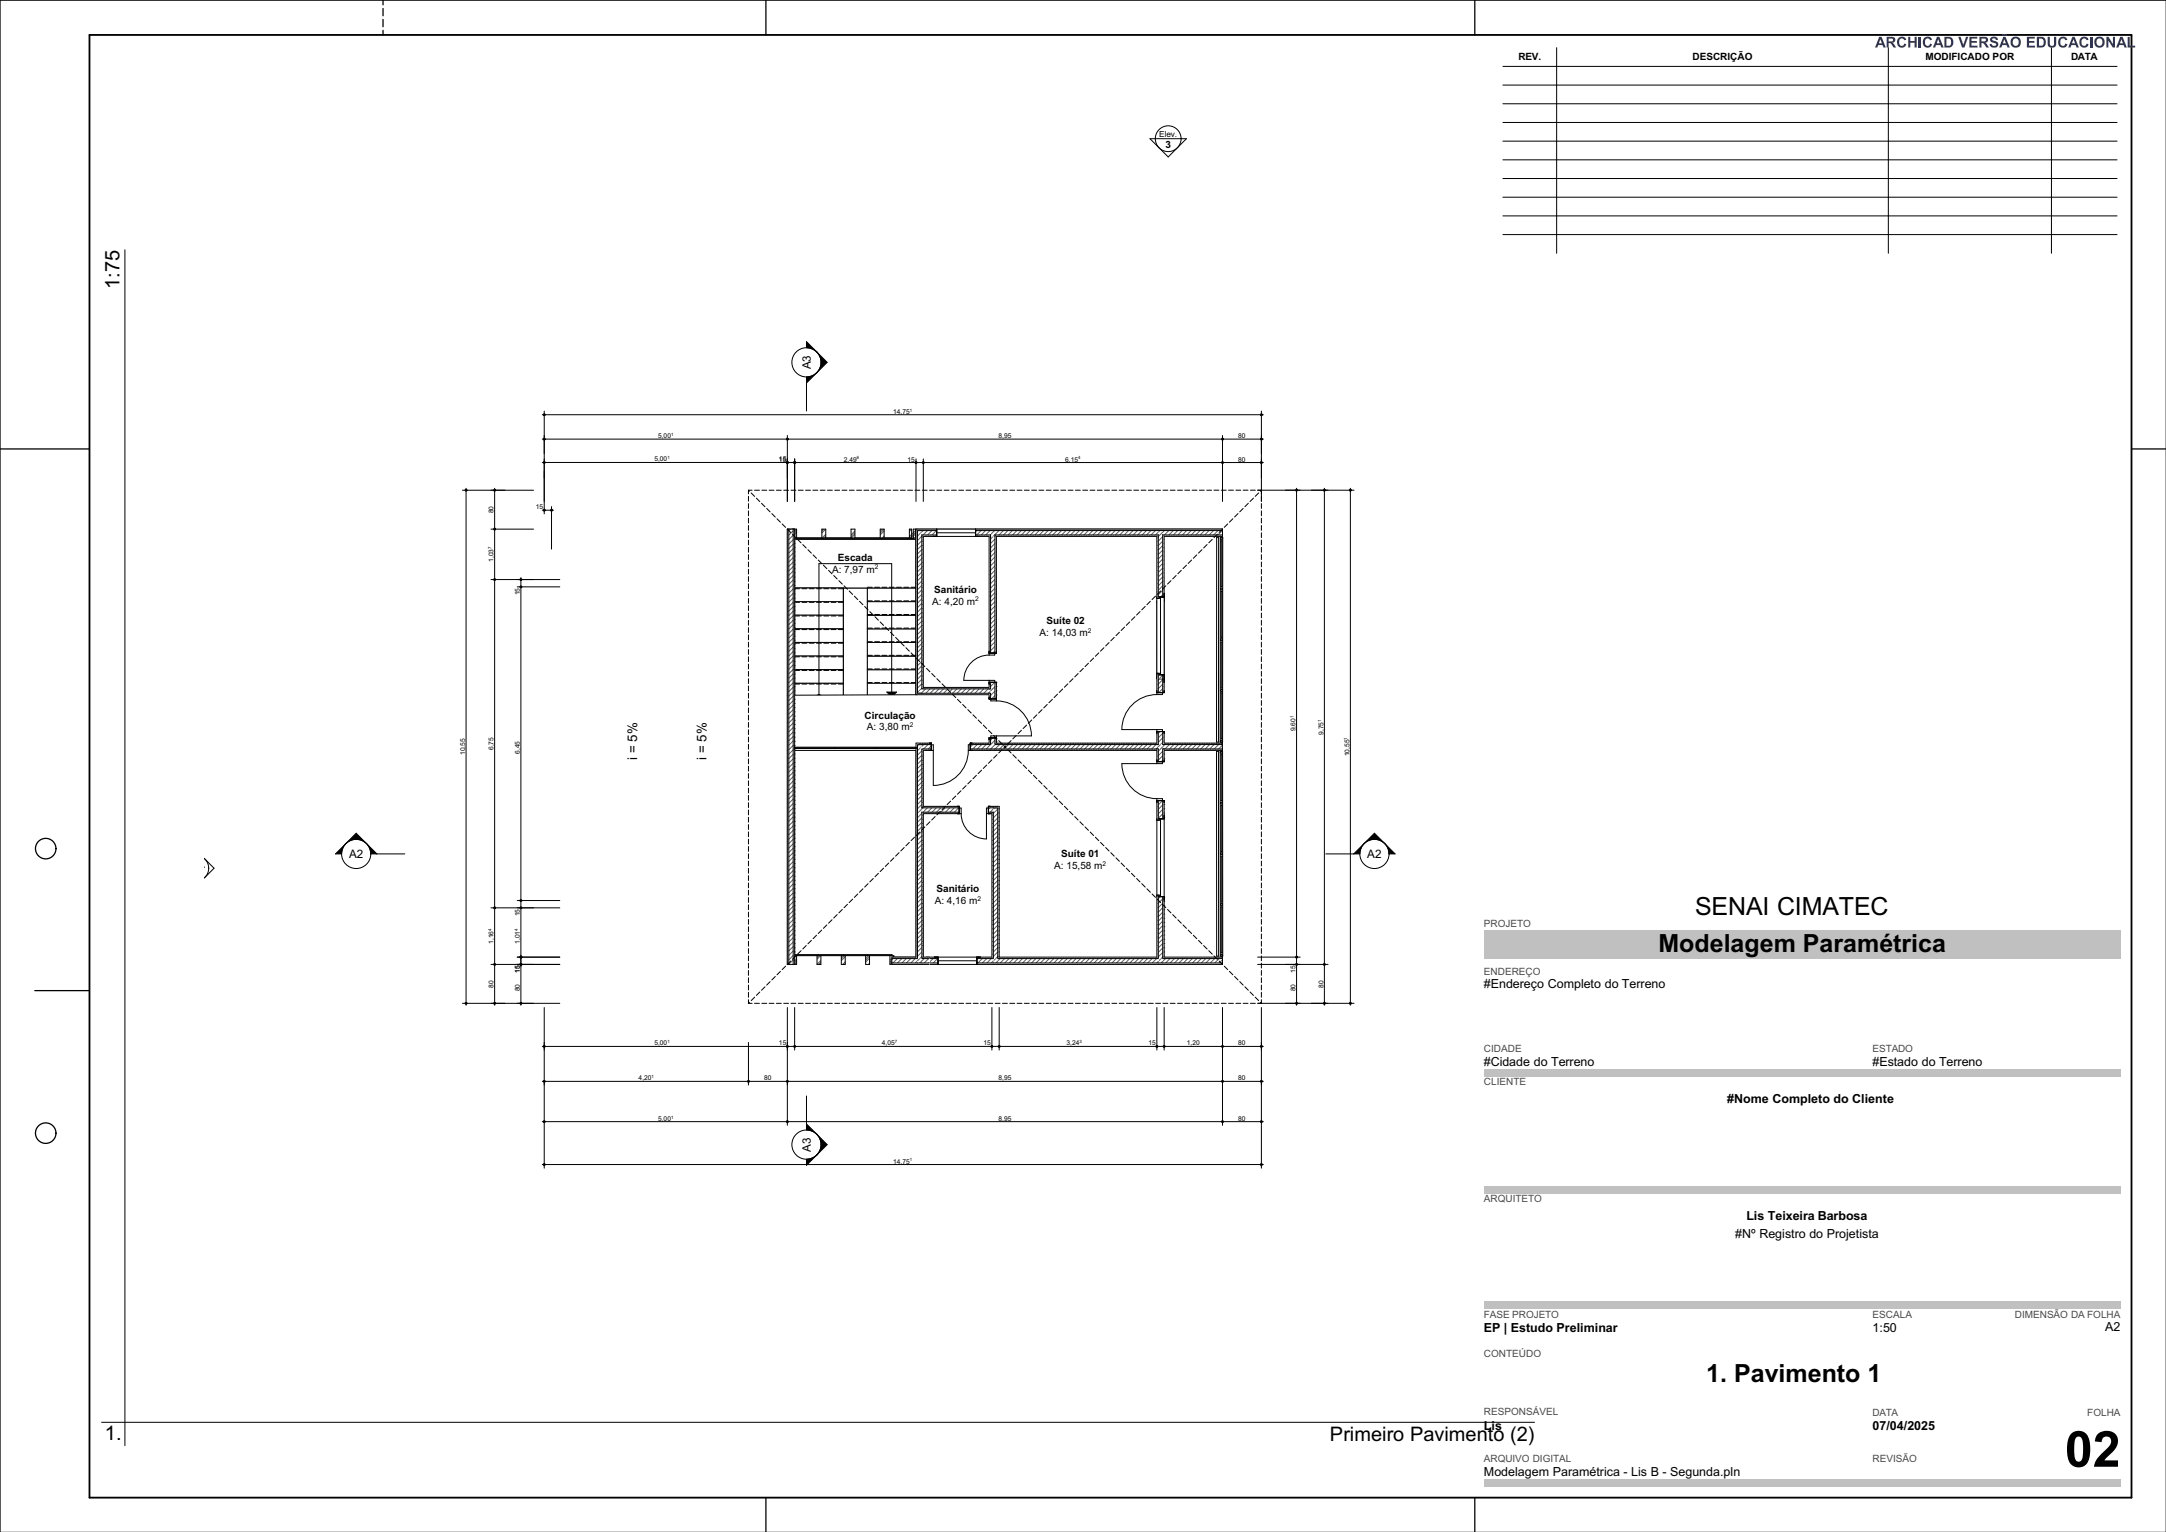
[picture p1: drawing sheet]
<svg xmlns="http://www.w3.org/2000/svg" width="594mm" height="420mm" viewBox="0 0 594 420" stroke-linecap="round" stroke-linejoin="round" font-family="sans-serif">
<defs><g id="words">
<text font-size="13.7" x="566.3" y="402.1">02</text>
<g font-size="6.9">
<text x="464.8" y="250.7">SENAI CIMATEC</text>
<text x="454.8" y="261">Modelagem Paramétrica</text>
<text x="467.9" y="378.9">1. Pavimento 1</text>
</g>
<g font-size="5.5">
<text x="32.8" y="79.2" transform="rotate(-90 32.8 79.2)">1:75</text>
<text x="28.8" y="394.9">1.</text>
<text x="364.7" y="395">Primeiro Pavimento (2)</text>
</g>
<g font-size="3.7">
<text x="174.7" y="208.3" transform="rotate(-90 174.7 208.3)">i = 5%</text>
<text x="193.8" y="208.3" transform="rotate(-90 193.8 208.3)">i = 5%</text>
</g>
<g font-size="3.4">
<text x="406.9" y="271">#Endereço Completo do Terreno</text>
<text x="406.9" y="292.2">#Cidade do Terreno</text>
<text x="513.5" y="292.2">#Estado do Terreno</text>
<text x="473.7" y="302.3">#Nome Completo do Cliente</text>
<text x="478.9" y="334.4">Lis Teixeira Barbosa</text>
<text x="475.9" y="339.4">#Nº Registro do Projetista</text>
<text x="406.9" y="365.2">EP | Estudo Preliminar</text>
<text x="513.5" y="365.2">1:50</text>
<text x="577.3" y="365">A2</text>
<text x="406.9" y="391.9">Lis</text>
<text x="513.5" y="391.9">07/04/2025</text>
<text x="406.9" y="404.7">Modelagem Paramétrica - Lis B - Segunda.pln</text>
</g>
<g font-size="3.2">
<text x="222.3" y="101.3" transform="rotate(-90 222.3 101.3)">A3</text>
<text x="95.7" y="235.3">A2</text>
<text x="375" y="235.3">A2</text>
<text x="222.3" y="315.8" transform="rotate(-90 222.3 315.8)">A3</text>
</g>
<g font-size="2.7">
<text x="416.4" y="16.5">REV.</text>
<text x="464.1" y="16.5">DESCRIÇÃO</text>
<text x="528" y="16.5">MODIFICADO POR</text>
<text x="568" y="16.5">DATA</text>
<text x="319.6" y="40.5">3</text>
<text x="229.8" y="153.8">Escada</text>
<text x="228.2" y="157">A: 7,97 m</text>
<text x="255.7" y="165.8">A: 4,20 m</text>
<text x="256.2" y="162.6">Sanitário</text>
<text x="287" y="171.1">Suíte 02</text>
<text x="285.1" y="174.3">A: 14,03 m</text>
<text x="237.1" y="197.1">Circulação</text>
<text x="237.8" y="200.2">A: 3,80 m</text>
<text x="56.2" y="238.8" transform="rotate(-90 56.2 238.8)">4</text>
<text x="289.1" y="238.2">A: 15,58 m</text>
<text x="291" y="235">Suíte 01</text>
<text x="256.8" y="244.6">Sanitário</text>
<text x="256.3" y="247.8">A: 4,16 m</text>
</g>
<g font-size="2.7" fill="#4a4a4a">
<text x="406.9" y="254">PROJETO</text>
<text x="406.9" y="267.2">ENDEREÇO</text>
<text x="406.9" y="288.4">CIDADE</text>
<text x="513.5" y="288.4">ESTADO</text>
<text x="406.9" y="297.6">CLIENTE</text>
<text x="406.9" y="329.6">ARQUITETO</text>
<text x="406.9" y="361.2">FASE PROJETO</text>
<text x="513.5" y="361.2">ESCALA</text>
<text x="552.6" y="361.2">DIMENSÃO DA FOLHA</text>
<text x="406.9" y="372.1">CONTEÚDO</text>
<text x="406.9" y="388">RESPONSÁVEL</text>
<text x="513.5" y="388.2">DATA</text>
<text x="572.4" y="388.2">FOLHA</text>
<text x="406.9" y="400.9">ARQUIVO DIGITAL</text>
<text x="513.5" y="400.9">REVISÃO</text>
</g>
<text font-size="2.3" x="317.9" y="37.4">Elev.</text>
<g font-size="1.8">
<text x="245" y="113.4">14,75</text>
<text x="180.5" y="120.1">5,00</text>
<text x="273.8" y="120.1">8,95</text>
<text x="339.6" y="120.1">80</text>
<text x="179.5" y="126.5">5,00</text>
<text x="213.6" y="126.5">15</text>
<text x="231.4" y="126.5">2,49</text>
<text x="248.9" y="126.5">15</text>
<text x="292.1" y="126.5">6,15</text>
<text x="339.6" y="126.5">80</text>
<text x="135.4" y="140.7" transform="rotate(-90 135.4 140.7)">80</text>
<text x="146.9" y="139.6">15</text>
<text x="135.4" y="154.1" transform="rotate(-90 135.4 154.1)">1,03</text>
<text x="239.9" y="156.1">2</text>
<text x="142.6" y="163.2" transform="rotate(-90 142.6 163.2)">15</text>
<text x="267.4" y="164.9">2</text>
<text x="298.4" y="173.4">2</text>
<text x="249.5" y="199.4">2</text>
<text x="355.3" y="200.5" transform="rotate(-90 355.3 200.5)">9,60</text>
<text x="362.9" y="201.5" transform="rotate(-90 362.9 201.5)">9,75</text>
<text x="127.5" y="207" transform="rotate(-90 127.5 207)">10,55</text>
<text x="135.4" y="205.7" transform="rotate(-90 135.4 205.7)">6,75</text>
<text x="142.6" y="206.7" transform="rotate(-90 142.6 206.7)">6,45</text>
<text x="370.1" y="207.4" transform="rotate(-90 370.1 207.4)">10,55</text>
<text x="302.4" y="237.3">2</text>
<text x="142.6" y="251.2" transform="rotate(-90 142.6 251.2)">15</text>
<text x="268.1" y="246.9">2</text>
<text x="135.4" y="258.8" transform="rotate(-90 135.4 258.8)">1,16</text>
<text x="142.6" y="258.8" transform="rotate(-90 142.6 258.8)">1,01</text>
<text x="142.6" y="266.7" transform="rotate(-90 142.6 266.7)">15</text>
<text x="355.3" y="266.7" transform="rotate(-90 355.3 266.7)">15</text>
<text x="135.4" y="270.7" transform="rotate(-90 135.4 270.7)">80</text>
<text x="142.6" y="271.8" transform="rotate(-90 142.6 271.8)">80</text>
<text x="355.3" y="271.8" transform="rotate(-90 355.3 271.8)">80</text>
<text x="362.9" y="270.7" transform="rotate(-90 362.9 270.7)">80</text>
<text x="179.5" y="286.6">5,00</text>
<text x="213.6" y="286.6">15</text>
<text x="241.8" y="286.6">4,05</text>
<text x="269.7" y="286.6">15</text>
<text x="292.5" y="286.6">3,24</text>
<text x="315" y="286.6">15</text>
<text x="325.5" y="286.6">1,20</text>
<text x="339.6" y="286.6">80</text>
<text x="175.1" y="296.2">4,20</text>
<text x="209.6" y="296.2">80</text>
<text x="273.8" y="296.2">8,95</text>
<text x="339.6" y="296.2">80</text>
<text x="180.5" y="307.2">5,00</text>
<text x="273.8" y="307.2">8,95</text>
<text x="339.6" y="307.2">80</text>
<text x="245" y="319">14,75</text>
</g>
<text font-size="1.4" fill="#fff" x="0" y="418.7">GSEducationalVersion</text>
<g font-size="1.2">
<text x="249.5" y="112.9">1</text>
<text x="184" y="119.5">1</text>
<text x="183" y="125.9">1</text>
<text x="235" y="126">6</text>
<text x="295.7" y="126">4</text>
<text x="134.8" y="150.5" transform="rotate(-90 134.8 150.5)">7</text>
<text x="354.7" y="196.9" transform="rotate(-90 354.7 196.9)">1</text>
<text x="362.3" y="197.9" transform="rotate(-90 362.3 197.9)">1</text>
<text x="369.5" y="202.8" transform="rotate(-90 369.5 202.8)">1</text>
<text x="134.8" y="255.2" transform="rotate(-90 134.8 255.2)">4</text>
<text x="142" y="255.2" transform="rotate(-90 142 255.2)">4</text>
<text x="183" y="286">1</text>
<text x="245.4" y="286">7</text>
<text x="296.1" y="286">3</text>
<text x="178.7" y="295.6">1</text>
<text x="184" y="306.7">1</text>
<text x="249.5" y="318.4">1</text>
</g>
</g></defs>
<g fill="#c0c0c0">
<path d="M406.9 356.7h174.6v2.1h-174.6z" fill-rule="evenodd"/>
<path d="M406.9 325.1h174.6v2h-174.6z" fill-rule="evenodd"/>
<path d="M406.9 405.5h174.6v2.1h-174.6z" fill-rule="evenodd"/>
<path d="M406.9 293.1h174.6v2h-174.6z" fill-rule="evenodd"/>
</g>
<path d="M412.2 13.1h168.4v56.3h-168.4z" fill-rule="evenodd" fill="#fff"/>
<g fill="none" stroke="#000" stroke-width=".27">
<path d="M412.2 18.2h168.4M426.9 13.1v56.3M517.9 13.1v56.3M562.6 13.1v56.3M412.2 23.3h168.4M412.2 28.4h168.4M412.2 33.6h168.4M412.2 38.7h168.4M412.2 43.8h168.4M412.2 48.9h168.4M412.2 54.1h168.4M412.2 59.2h168.4"/>
<path d="M412.2 64.3h168.4M0 420v-419.9h594v419.9"/>
</g>
<g fill="none" stroke="#000" stroke-width=".35">
<path d="M105 .1v1.2M105 2.3v2M105 5.3v2M105 8.3v1.3M210 .1v9.5M404.4 .1v9.5M0 123.1h24.5M584.5 123.1h9.5M9.5 271.6h15M210 410.6v9.4M404.4 410.6v9.4"/>
<circle cx="12.5" cy="232.7" r="2.81"/>
<circle cx="12.5" cy="310.7" r="2.81"/>
</g>
<path d="M24.5 9.6h560v401h-560z" fill="none" stroke="#000" stroke-width=".5"/>
<path d="M406.9 254.9h174.6v7.9h-174.6z" fill-rule="evenodd" fill="#c0c0c0"/>
<!-- layer: ARQ - Parede-Cortina -->
<path d="M234 147.5h7.9v.2h-7.9z" fill-rule="evenodd" fill="#fff"/>
<g fill="none" stroke="#5d5d5d" stroke-width=".27">
<path d="M234 147.5h.1M234.1 147.7h.1M234.2 147.5h.1M234.3 147.7h.1M234.3 147.5h.1M234.4 147.7h.1M234.5 147.5h.1M234.6 147.7h.1M234.7 147.5h.1M234.8 147.7h.1M234.8 147.5h.1M234.9 147.7h.1"/>
<path d="M235 147.5h.1M235.1 147.7h.1M235.2 147.5h.1M235.3 147.7h.1M235.3 147.5h.1M235.4 147.7h.1M235.5 147.5h.1M235.6 147.7h.1M235.7 147.5h.1M235.8 147.7h.1M235.8 147.5h.1M235.9 147.7h.1"/>
<path d="M236 147.5h.1M236.1 147.7h.1M236.2 147.5h.1M236.3 147.7h.1M236.3 147.5h.1M236.4 147.7h.1M236.5 147.5h.1M236.6 147.7h.1M236.7 147.5h.1M236.8 147.7h.1M236.8 147.5h.1M236.9 147.7h.1"/>
<path d="M237 147.5h.1M237.1 147.7h.1M237.2 147.5h.1M237.3 147.7h.1M237.3 147.5h.1M237.4 147.7h.1M237.5 147.5h.1M237.6 147.7h.1M237.7 147.5h.1M237.8 147.7h.1M237.8 147.5h.1M237.9 147.7h.1"/>
<path d="M238 147.5h.1M238.1 147.7h.1M238.2 147.5h.1M238.3 147.7h.1M238.3 147.5h.1M238.4 147.7h.1M238.5 147.5h.1M238.6 147.7h.1M238.7 147.5h.1M238.8 147.7h.1M238.8 147.5h.1M238.9 147.7h.1"/>
<path d="M239 147.5h.1M239.1 147.7h.1M239.2 147.5h.1M239.3 147.7h.1M239.3 147.5h.1M239.4 147.7h.1M239.5 147.5h.1M239.6 147.7h.1M239.7 147.5h.1M239.8 147.7h.1M239.8 147.5h.1M239.9 147.7h.1"/>
<path d="M240 147.5h.1M240.1 147.7h.1M240.2 147.5h.1M240.3 147.7h.1M240.3 147.5h.1M240.4 147.7h.1M240.5 147.5h.1M240.6 147.7h.1M240.7 147.5h.1M240.8 147.7h.1M240.8 147.5h.1M240.9 147.7h.1"/>
<path d="M241 147.5h.1M241.1 147.7h.1M241.2 147.5h.1M241.3 147.7h.1M241.3 147.5h.1M241.4 147.7h.1M241.5 147.5h.1M241.6 147.7h.1M241.7 147.5h.1M241.8 147.7h.1M241.8 147.5h.1"/>
</g>
<path d="M234 147.5h7.9v.2h-7.9z" fill="none" stroke="#000" stroke-width=".27"/>
<path d="M242 147.5h7.9v.2h-7.9z" fill-rule="evenodd" fill="#fff"/>
<g fill="none" stroke="#5d5d5d" stroke-width=".27">
<path d="M242 147.5h.1M242.1 147.7h.1M242.2 147.5h.1M242.3 147.7h.1M242.3 147.5h.1M242.4 147.7h.1M242.5 147.5h.1M242.6 147.7h.1M242.7 147.5h.1M242.8 147.7h.1M242.8 147.5h.1M242.9 147.7h.1"/>
<path d="M243 147.5h.1M243.1 147.7h.1M243.2 147.5h.1M243.3 147.7h.1M243.3 147.5h.1M243.4 147.7h.1M243.5 147.5h.1M243.6 147.7h.1M243.7 147.5h.1M243.8 147.7h.1M243.8 147.5h.1M243.9 147.7h.1"/>
<path d="M244 147.5h.1M244.1 147.7h.1M244.2 147.5h.1M244.3 147.7h.1M244.3 147.5h.1M244.4 147.7h.1M244.5 147.5h.1M244.6 147.7h.1M244.7 147.5h.1M244.8 147.7h.1M244.8 147.5h.1M244.9 147.7h.1"/>
<path d="M245 147.5h.1M245.1 147.7h.1M245.2 147.5h.1M245.3 147.7h.1M245.3 147.5h.1M245.4 147.7h.1M245.5 147.5h.1M245.6 147.7h.1M245.7 147.5h.1M245.8 147.7h.1M245.8 147.5h.1M245.9 147.7h.1"/>
<path d="M246 147.5h.1M246.1 147.7h.1M246.2 147.5h.1M246.3 147.7h.1M246.3 147.5h.1M246.4 147.7h.1M246.5 147.5h.1M246.6 147.7h.1M246.7 147.5h.1M246.8 147.7h.1M246.8 147.5h.1M246.9 147.7h.1"/>
<path d="M247 147.5h.1M247.1 147.7h.1M247.2 147.5h.1M247.3 147.7h.1M247.3 147.5h.1M247.4 147.7h.1M247.5 147.5h.1M247.6 147.7h.1M247.7 147.5h.1M247.8 147.7h.1M247.8 147.5h.1M247.9 147.7h.1"/>
<path d="M248 147.5h.1M248.1 147.7h.1M248.2 147.5h.1M248.3 147.7h.1M248.3 147.5h.1M248.4 147.7h.1M248.5 147.5h.1M248.6 147.7h.1M248.7 147.5h.1M248.8 147.7h.1M248.8 147.5h.1M248.9 147.7h.1"/>
<path d="M249 147.5h.1M249.1 147.7h.1M249.2 147.5h.1M249.3 147.7h.1M249.3 147.5h.1M249.4 147.7h.1M249.5 147.5h.1M249.6 147.7h.1M249.7 147.5h.1M249.8 147.7h.1M249.8 147.5h.1"/>
</g>
<path d="M242 147.5h7.9v.2h-7.9z" fill="none" stroke="#000" stroke-width=".27"/>
<path d="M226 147.5h7.9v.2h-7.9z" fill-rule="evenodd" fill="#fff"/>
<g fill="none" stroke="#5d5d5d" stroke-width=".27">
<path d="M226 147.5h.1M226.1 147.7h.1M226.2 147.5h.1M226.3 147.7h.1M226.3 147.5h.1M226.4 147.7h.1M226.5 147.5h.1M226.6 147.7h.1M226.7 147.5h.1M226.8 147.7h.1M226.8 147.5h.1M226.9 147.7h.1"/>
<path d="M227 147.5h.1M227.1 147.7h.1M227.2 147.5h.1M227.3 147.7h.1M227.3 147.5h.1M227.4 147.7h.1M227.5 147.5h.1M227.6 147.7h.1M227.7 147.5h.1M227.8 147.7h.1M227.8 147.5h.1M227.9 147.7h.1"/>
<path d="M228 147.5h.1M228.1 147.7h.1M228.2 147.5h.1M228.3 147.7h.1M228.3 147.5h.1M228.4 147.7h.1M228.5 147.5h.1M228.6 147.7h.1M228.7 147.5h.1M228.8 147.7h.1M228.8 147.5h.1M228.9 147.7h.1"/>
<path d="M229 147.5h.1M229.1 147.7h.1M229.2 147.5h.1M229.3 147.7h.1M229.3 147.5h.1M229.4 147.7h.1M229.5 147.5h.1M229.6 147.7h.1M229.7 147.5h.1M229.8 147.7h.1M229.8 147.5h.1M229.9 147.7h.1"/>
<path d="M230 147.5h.1M230.1 147.7h.1M230.2 147.5h.1M230.3 147.7h.1M230.3 147.5h.1M230.4 147.7h.1M230.5 147.5h.1M230.6 147.7h.1M230.7 147.5h.1M230.8 147.7h.1M230.8 147.5h.1M230.9 147.7h.1"/>
<path d="M231 147.5h.1M231.1 147.7h.1M231.2 147.5h.1M231.3 147.7h.1M231.3 147.5h.1M231.4 147.7h.1M231.5 147.5h.1M231.6 147.7h.1M231.7 147.5h.1M231.8 147.7h.1M231.8 147.5h.1M231.9 147.7h.1"/>
<path d="M232 147.5h.1M232.1 147.7h.1M232.2 147.5h.1M232.3 147.7h.1M232.3 147.5h.1M232.4 147.7h.1M232.5 147.5h.1M232.6 147.7h.1M232.7 147.5h.1M232.8 147.7h.1M232.8 147.5h.1M232.9 147.7h.1"/>
<path d="M233 147.5h.1M233.1 147.7h.1M233.2 147.5h.1M233.3 147.7h.1M233.3 147.5h.1M233.4 147.7h.1M233.5 147.5h.1M233.6 147.7h.1M233.7 147.5h.1M233.8 147.7h.1M233.8 147.5h.1"/>
</g>
<path d="M226 147.5h7.9v.2h-7.9z" fill="none" stroke="#000" stroke-width=".27"/>
<path d="M250 147.5h.5v.2h-.5z" fill-rule="evenodd" fill="#fff"/>
<path d="M250 147.5h.1M250.1 147.7h.1M250.2 147.5h.1M250.3 147.7h.1M250.3 147.5h.1M250.4 147.7h.1M250.5 147.5h.1" fill="none" stroke="#5d5d5d" stroke-width=".27"/>
<path d="M250 147.5h.5v.2h-.5z" fill="none" stroke="#000" stroke-width=".27"/>
<path d="M217.9 147.5h8v.2h-8z" fill-rule="evenodd" fill="#fff"/>
<g fill="none" stroke="#5d5d5d" stroke-width=".27">
<path d="M217.9 147.7h.1M218 147.5h.1M218.1 147.7h.1M218.2 147.5h.1M218.3 147.7h.1M218.3 147.5h.1M218.4 147.7h.1M218.5 147.5h.1M218.6 147.7h.1M218.7 147.5h.1M218.8 147.7h.1M218.8 147.5h.1"/>
<path d="M218.9 147.7h.1M219 147.5h.1M219.1 147.7h.1M219.2 147.5h.1M219.3 147.7h.1M219.3 147.5h.1M219.4 147.7h.1M219.5 147.5h.1M219.6 147.7h.1M219.7 147.5h.1M219.8 147.7h.1M219.8 147.5h.1"/>
<path d="M219.9 147.7h.1M220 147.5h.1M220.1 147.7h.1M220.2 147.5h.1M220.3 147.7h.1M220.3 147.5h.1M220.4 147.7h.1M220.5 147.5h.1M220.6 147.7h.1M220.7 147.5h.1M220.8 147.7h.1M220.8 147.5h.1"/>
<path d="M220.9 147.7h.1M221 147.5h.1M221.1 147.7h.1M221.2 147.5h.1M221.3 147.7h.1M221.3 147.5h.1M221.4 147.7h.1M221.5 147.5h.1M221.6 147.7h.1M221.7 147.5h.1M221.8 147.7h.1M221.8 147.5h.1"/>
<path d="M221.9 147.7h.1M222 147.5h.1M222.1 147.7h.1M222.2 147.5h.1M222.3 147.7h.1M222.3 147.5h.1M222.4 147.7h.1M222.5 147.5h.1M222.6 147.7h.1M222.7 147.5h.1M222.8 147.7h.1M222.8 147.5h.1"/>
<path d="M222.9 147.7h.1M223 147.5h.1M223.1 147.7h.1M223.2 147.5h.1M223.3 147.7h.1M223.3 147.5h.1M223.4 147.7h.1M223.5 147.5h.1M223.6 147.7h.1M223.7 147.5h.1M223.8 147.7h.1M223.8 147.5h.1"/>
<path d="M223.9 147.7h.1M224 147.5h.1M224.1 147.7h.1M224.2 147.5h.1M224.3 147.7h.1M224.3 147.5h.1M224.4 147.7h.1M224.5 147.5h.1M224.6 147.7h.1M224.7 147.5h.1M224.8 147.7h.1M224.8 147.5h.1"/>
<path d="M224.9 147.7h.1M225 147.5h.1M225.1 147.7h.1M225.2 147.5h.1M225.3 147.7h.1M225.3 147.5h.1M225.4 147.7h.1M225.5 147.5h.1M225.6 147.7h.1M225.7 147.5h.1M225.8 147.7h.1M225.8 147.5h.1"/>
</g>
<path d="M217.9 147.5h8v.2h-8z" fill="none" stroke="#000" stroke-width=".27"/>
<path d="M250 145.1h1.1v2.4h-1.1z" fill-rule="evenodd" fill="#fff"/>
<path d="M250 145.1h.1M251.1 146.4l-1.1 1M251.1 145.9l-1.1 1.1M251.1 145.4l-1.1 1.1" fill="none" stroke="#5d5d5d" stroke-width=".27"/>
<path d="M217.4 145.1h1.1v2.4h-1.1z" fill-rule="evenodd" fill="#fff"/>
<path d="M218.4 145.1l-1 1M218.5 146l-1.1 1.1M218.5 145.5l-1.1 1.1M218.5 147.4l-.1 .1" fill="none" stroke="#5d5d5d" stroke-width=".27"/>
<path d="M225.4 145.1h1.1v2.4h-1.1z" fill-rule="evenodd" fill="#fff"/>
<path d="M225.5 145.1l-.1 .1M226 145.1l-.6 .6M226.5 145.1l-1.1 1M226.5 147.4l-.1 .1M226.5 146.9l-.6 .6M226.5 146.5l-1 1" fill="none" stroke="#5d5d5d" stroke-width=".27"/>
<path d="M233.4 145.1h1.1v2.4h-1.1z" fill-rule="evenodd" fill="#fff"/>
<path d="M233.5 145.1l-.1 .1M234.5 146.5l-1 1M234.5 146l-1.1 1.1M234.5 145.5l-1.1 1.1" fill="none" stroke="#5d5d5d" stroke-width=".27"/>
<path d="M241.4 145.1h1.1v2.4h-1.1z" fill-rule="evenodd" fill="#fff"/>
<path d="M242 145.1l-.6 .6M242.5 145.6l-1.1 1M242.5 147.4l-.1 .1M242.5 145.1l-1.1 1.1M242.5 147l-.5 .5" fill="none" stroke="#5d5d5d" stroke-width=".27"/>
<path d="M249.4 145.1h1.1v2.4h-1.1z" fill-rule="evenodd" fill="#fff"/>
<path d="M249.6 145.1l-.2 .1M250 145.1l-.6 .6M250.5 147l-.5 .5M250.5 146.5l-1 1M250.5 146l-1.1 1.1" fill="none" stroke="#5d5d5d" stroke-width=".27"/>
<path d="M217.4 145.1h1.1v2.4h-1.1zM225.4 145.1h1.1v2.4h-1.1zM233.4 145.1h1.1v2.4h-1.1zM241.4 145.1h1.1v2.4h-1.1zM249.4 145.1h.6v2.4h-.6zM250.5 145.1h.6v2.4h-.6z" fill="none" stroke="#000" stroke-width=".27"/>
<path d="M224.7 261.7h6.5v.3h-6.5z" fill-rule="evenodd" fill="#fff"/>
<g fill="none" stroke="#5d5d5d" stroke-width=".27">
<path d="M224.7 261.8h.1M224.8 262h.1M224.8 261.8h.1M224.9 262h.1M225 261.8h.1M225.1 262h.1M225.2 261.8h.1M225.3 262h.1M225.3 261.8h.1M225.4 262h.1M225.5 261.8h.1M225.6 262h.1"/>
<path d="M225.7 261.8h.1M225.8 262h.1M225.8 261.8h.1M225.9 262h.1M226 261.8h.1M226.1 262h.1M226.2 261.8h.1M226.3 262h.1M226.3 261.8h.1M226.4 262h.1M226.5 261.8h.1M226.6 262h.1"/>
<path d="M226.7 261.8h.1M226.8 262h.1M226.8 261.8h.1M226.9 262h.1M227 261.8h.1M227.1 262h.1M227.2 261.8h.1M227.3 262h.1M227.3 261.8h.1M227.4 262h.1M227.5 261.8h.1M227.6 262h.1"/>
<path d="M227.7 261.8h.1M227.8 262h.1M227.8 261.8h.1M227.9 262h.1M228 261.8h.1M228.1 262h.1M228.2 261.8h.1M228.3 262h.1M228.3 261.8h.1M228.4 262h.1M228.5 261.8h.1M228.6 262h.1"/>
<path d="M228.7 261.8h.1M228.8 262h.1M228.8 261.8h.1M228.9 262h.1M229 261.8h.1M229.1 262h.1M229.2 261.8h.1M229.3 262h.1M229.3 261.8h.1M229.4 262h.1M229.5 261.8h.1M229.6 262h.1"/>
<path d="M229.7 261.8h.1M229.8 262h.1M229.8 261.8h.1M229.9 262h.1M230 261.8h.1M230.1 262h.1M230.2 261.8h.1M230.3 262h.1M230.3 261.8h.1M230.4 262h.1M230.5 261.8h.1M230.6 262h.1"/>
<path d="M230.7 261.8h.1M230.8 262h.1M230.8 261.8h.1M230.9 262h.1M231 261.8h.1M231.1 262h.1M231.2 261.8h.1"/>
</g>
<path d="M224.7 261.7h6.5v.3h-6.5z" fill="none" stroke="#000" stroke-width=".27"/>
<path d="M217.9 261.7h6.6v.3h-6.6z" fill-rule="evenodd" fill="#fff"/>
<g fill="none" stroke="#5d5d5d" stroke-width=".27">
<path d="M217.9 262h.1M218 261.8h.1M218.1 262h.1M218.2 261.8h.1M218.3 262h.1M218.3 261.8h.1M218.4 262h.1M218.5 261.8h.1M218.6 262h.1M218.7 261.8h.1M218.8 262h.1M218.8 261.8h.1"/>
<path d="M218.9 262h.1M219 261.8h.1M219.1 262h.1M219.2 261.8h.1M219.3 262h.1M219.3 261.8h.1M219.4 262h.1M219.5 261.8h.1M219.6 262h.1M219.7 261.8h.1M219.8 262h.1M219.8 261.8h.1"/>
<path d="M219.9 262h.1M220 261.8h.1M220.1 262h.1M220.2 261.8h.1M220.3 262h.1M220.3 261.8h.1M220.4 262h.1M220.5 261.8h.1M220.6 262h.1M220.7 261.8h.1M220.8 262h.1M220.8 261.8h.1"/>
<path d="M220.9 262h.1M221 261.8h.1M221.1 262h.1M221.2 261.8h.1M221.3 262h.1M221.3 261.8h.1M221.4 262h.1M221.5 261.8h.1M221.6 262h.1M221.7 261.8h.1M221.8 262h.1M221.8 261.8h.1"/>
<path d="M221.9 262h.1M222 261.8h.1M222.1 262h.1M222.2 261.8h.1M222.3 262h.1M222.3 261.8h.1M222.4 262h.1M222.5 261.8h.1M222.6 262h.1M222.7 261.8h.1M222.8 262h.1M222.8 261.8h.1"/>
<path d="M222.9 262h.1M223 261.8h.1M223.1 262h.1M223.2 261.8h.1M223.3 262h.1M223.3 261.8h.1M223.4 262h.1M223.5 261.8h.1M223.6 262h.1M223.7 261.8h.1M223.8 262h.1M223.8 261.8h.1"/>
<path d="M223.9 262h.1M224 261.8h.1M224.1 262h.1M224.2 261.8h.1M224.3 262h.1M224.3 261.8h.1M224.4 262h.1M224.5 261.8h.1"/>
</g>
<path d="M217.9 261.7h6.6v.3h-6.6z" fill="none" stroke="#000" stroke-width=".27"/>
<path d="M238 261.7h6.6v.3h-6.6z" fill-rule="evenodd" fill="#fff"/>
<g fill="none" stroke="#5d5d5d" stroke-width=".27">
<path d="M238 261.8h.1M238.1 262h.1M238.2 261.8h.1M238.3 262h.1M238.3 261.8h.1M238.4 262h.1M238.5 261.8h.1M238.6 262h.1M238.7 261.8h.1M238.8 262h.1M238.8 261.8h.1M238.9 262h.1"/>
<path d="M239 261.8h.1M239.1 262h.1M239.2 261.8h.1M239.3 262h.1M239.3 261.8h.1M239.4 262h.1M239.5 261.8h.1M239.6 262h.1M239.7 261.8h.1M239.8 262h.1M239.8 261.8h.1M239.9 262h.1"/>
<path d="M240 261.8h.1M240.1 262h.1M240.2 261.8h.1M240.3 262h.1M240.3 261.8h.1M240.4 262h.1M240.5 261.8h.1M240.6 262h.1M240.7 261.8h.1M240.8 262h.1M240.8 261.8h.1M240.9 262h.1"/>
<path d="M241 261.8h.1M241.1 262h.1M241.2 261.8h.1M241.3 262h.1M241.3 261.8h.1M241.4 262h.1M241.5 261.8h.1M241.6 262h.1M241.7 261.8h.1M241.8 262h.1M241.8 261.8h.1M241.9 262h.1"/>
<path d="M242 261.8h.1M242.1 262h.1M242.2 261.8h.1M242.3 262h.1M242.3 261.8h.1M242.4 262h.1M242.5 261.8h.1M242.6 262h.1M242.7 261.8h.1M242.8 262h.1M242.8 261.8h.1M242.9 262h.1"/>
<path d="M243 261.8h.1M243.1 262h.1M243.2 261.8h.1M243.3 262h.1M243.3 261.8h.1M243.4 262h.1M243.5 261.8h.1M243.6 262h.1M243.7 261.8h.1M243.8 262h.1M243.8 261.8h.1M243.9 262h.1"/>
<path d="M244 261.8h.1M244.1 262h.1M244.2 261.8h.1M244.3 262h.1M244.3 261.8h.1M244.4 262h.1M244.5 261.8h.1"/>
</g>
<path d="M238 261.7h6.6v.3h-6.6z" fill="none" stroke="#000" stroke-width=".27"/>
<path d="M231.3 261.7h6.6v.3h-6.6z" fill-rule="evenodd" fill="#fff"/>
<g fill="none" stroke="#5d5d5d" stroke-width=".27">
<path d="M231.3 261.8h.1M231.4 262h.1M231.5 261.8h.1M231.6 262h.1M231.7 261.8h.1M231.8 262h.1M231.8 261.8h.1M231.9 262h.1M232 261.8h.1M232.1 262h.1M232.2 261.8h.1M232.3 262h.1"/>
<path d="M232.3 261.8h.1M232.4 262h.1M232.5 261.8h.1M232.6 262h.1M232.7 261.8h.1M232.8 262h.1M232.8 261.8h.1M232.9 262h.1M233 261.8h.1M233.1 262h.1M233.2 261.8h.1M233.3 262h.1"/>
<path d="M233.3 261.8h.1M233.4 262h.1M233.5 261.8h.1M233.6 262h.1M233.7 261.8h.1M233.8 262h.1M233.8 261.8h.1M233.9 262h.1M234 261.8h.1M234.1 262h.1M234.2 261.8h.1M234.3 262h.1"/>
<path d="M234.3 261.8h.1M234.4 262h.1M234.5 261.8h.1M234.6 262h.1M234.7 261.8h.1M234.8 262h.1M234.8 261.8h.1M234.9 262h.1M235 261.8h.1M235.1 262h.1M235.2 261.8h.1M235.3 262h.1"/>
<path d="M235.3 261.8h.1M235.4 262h.1M235.5 261.8h.1M235.6 262h.1M235.7 261.8h.1M235.8 262h.1M235.8 261.8h.1M235.9 262h.1M236 261.8h.1M236.1 262h.1M236.2 261.8h.1M236.3 262h.1"/>
<path d="M236.3 261.8h.1M236.4 262h.1M236.5 261.8h.1M236.6 262h.1M236.7 261.8h.1M236.8 262h.1M236.8 261.8h.1M236.9 262h.1M237 261.8h.1M237.1 262h.1M237.2 261.8h.1M237.3 262h.1"/>
<path d="M237.3 261.8h.1M237.4 262h.1M237.5 261.8h.1M237.6 262h.1M237.7 261.8h.1M237.8 262h.1M237.8 261.8h.1"/>
</g>
<path d="M231.3 261.7h6.6v.3h-6.6z" fill="none" stroke="#000" stroke-width=".27"/>
<path d="M244.1 262h1v2.4h-1z" fill-rule="evenodd" fill="#fff"/>
<path d="M245.1 263.1l-1 1.1M245.1 262.6l-1 1.1M245.1 262.2l-1 1" fill="none" stroke="#5d5d5d" stroke-width=".27"/>
<path d="M217.4 262h1.1v2.4h-1.1z" fill-rule="evenodd" fill="#fff"/>
<path d="M217.5 262l-.1 .1M217.9 262l-.5 .6M218.5 263.8l-.6 .6M218.5 263.4l-1.1 1M218.5 262.9l-1.1 1.1" fill="none" stroke="#5d5d5d" stroke-width=".27"/>
<path d="M237.4 262h1.1v2.4h-1.1z" fill-rule="evenodd" fill="#fff"/>
<path d="M238.2 262l-.8 .8M238.5 262.7l-1.1 1.1M238.5 262.2l-1.1 1.1M238.5 264.1l-.3 .3" fill="none" stroke="#5d5d5d" stroke-width=".27"/>
<path d="M230.7 262h1.1v2.4h-1.1z" fill-rule="evenodd" fill="#fff"/>
<path d="M231.1 262l-.4 .4M231.6 262l-.9 .9M231.8 262.3l-1.1 1.1M231.8 264.2l-.2 .2M231.8 263.7l-.7 .7" fill="none" stroke="#5d5d5d" stroke-width=".27"/>
<path d="M224.1 262h1v2.4h-1z" fill-rule="evenodd" fill="#fff"/>
<path d="M224.1 262h.1M224.5 262l-.4 .5M225 262l-.9 1M225.1 264.2l-.1 .2M225.1 263.8l-.6 .6M225.1 263.3l-1 1.1" fill="none" stroke="#5d5d5d" stroke-width=".27"/>
<path d="M217.4 262h1.1v2.4h-1.1zM224.1 262h1v2.4h-1zM230.7 262h1.1v2.4h-1.1zM237.4 262h1.1v2.4h-1.1zM244.1 262h1v2.4h-1z" fill="none" stroke="#000" stroke-width=".27"/>
<path d="M237.9 161.2h13.3v29.9h-13.3z" fill-rule="evenodd" fill="#fff"/>
<path d="M237.9 161.2v29.9h13.3v-29.9" fill="none" stroke="#000" stroke-width=".27"/>
<path d="M217.9 147.9h33.3v13.3h-33.3z" fill-rule="evenodd" fill="#fff"/>
<path d="M217.9 161.2v-13.3h33.3v13.3M231.3 161.2h6.6" fill="none" stroke="#000" stroke-width=".27"/>
<path d="M217.9 161.2h13.4v29.9h-13.4z" fill-rule="evenodd" fill="#fff"/>
<path d="M217.9 161.2v29.9h13.4v-29.9M217.9 161.5h13.4M237.9 160.9h13.3" fill="none" stroke="#000" stroke-width=".27"/>
<path d="M237.9 187.3h13.3v3.8h-13.3z" fill-rule="evenodd" fill="#fff"/>
<path d="M237.9 187.3h13.3v3.8h-13.3z" fill="none" stroke="#000" stroke-width=".27"/>
<path d="M237.9 183.6h13.3v3.7h-13.3z" fill-rule="evenodd" fill="#fff"/>
<path d="M237.9 183.6h13.3v3.7h-13.3z" fill="none" stroke="#000" stroke-width=".27"/>
<path d="M237.9 179.9h13.3v3.7h-13.3z" fill-rule="evenodd" fill="#fff"/>
<path d="M237.9 179.9h13.3v3.7h-13.3z" fill="none" stroke="#000" stroke-width=".27"/>
<path d="M237.9 176.1h13.3v3.8h-13.3z" fill-rule="evenodd" fill="#fff"/>
<path d="M237.9 176.1h13.3v3.8h-13.3z" fill="none" stroke="#000" stroke-width=".27"/>
<path d="M237.9 172.4h13.3v3.7h-13.3z" fill-rule="evenodd" fill="#fff"/>
<path d="M237.9 172.4h13.3v3.7h-13.3z" fill="none" stroke="#000" stroke-width=".27"/>
<path d="M237.9 168.7h13.3v3.7h-13.3z" fill-rule="evenodd" fill="#fff"/>
<path d="M237.9 168.7h13.3v3.7h-13.3z" fill="none" stroke="#000" stroke-width=".27"/>
<path d="M237.9 164.9h13.3v3.8h-13.3z" fill-rule="evenodd" fill="#fff"/>
<path d="M237.9 164.9h13.3v3.8h-13.3z" fill="none" stroke="#000" stroke-width=".27"/>
<path d="M237.9 161.2h13.3v3.7h-13.3z" fill-rule="evenodd" fill="#fff"/>
<path d="M237.9 161.2h13.3v3.7h-13.3z" fill="none" stroke="#000" stroke-width=".27"/>
<path d="M217.9 147.9h33.3v13.3h-33.3z" fill-rule="evenodd" fill="#fff"/>
<path d="M217.9 147.9h33.3v13.3h-33.3z" fill="none" stroke="#000" stroke-width=".27"/>
<path d="M217.9 161.2h13.4v3.7h-13.4z" fill-rule="evenodd" fill="#fff"/>
<path d="M217.9 161.2h13.4v3.7h-13.4z" fill="none" stroke="#000" stroke-width=".27"/>
<path d="M217.9 164.9h13.4v3.8h-13.4z" fill-rule="evenodd" fill="#fff"/>
<path d="M217.9 164.9h13.4v3.8h-13.4z" fill="none" stroke="#000" stroke-width=".27"/>
<path d="M217.9 168.7h13.4v3.7h-13.4z" fill-rule="evenodd" fill="#fff"/>
<path d="M217.9 168.7h13.4v3.7h-13.4z" fill="none" stroke="#000" stroke-width=".27"/>
<path d="M217.9 172.4h13.4v3.7h-13.4z" fill-rule="evenodd" fill="#fff"/>
<path d="M217.9 172.4h13.4v3.7h-13.4z" fill="none" stroke="#000" stroke-width=".27"/>
<path d="M217.9 176.1h13.4v3.8h-13.4z" fill-rule="evenodd" fill="#fff"/>
<path d="M217.9 176.1h13.4v3.8h-13.4z" fill="none" stroke="#000" stroke-width=".27"/>
<path d="M217.9 179.9h13.4v3.7h-13.4z" fill-rule="evenodd" fill="#fff"/>
<path d="M217.9 179.9h13.4v3.7h-13.4z" fill="none" stroke="#000" stroke-width=".27"/>
<path d="M217.9 183.6h13.4v3.7h-13.4z" fill-rule="evenodd" fill="#fff"/>
<path d="M217.9 183.6h13.4v3.7h-13.4z" fill="none" stroke="#000" stroke-width=".27"/>
<path d="M217.9 187.3h13.4v4.1h-13.4z" fill-rule="evenodd" fill="#fff"/>
<g fill="none" stroke="#000" stroke-width=".27">
<path d="M217.9 161.4h1.4M217.9 165.1h1.4M217.9 168.9h1.4M217.9 172.6h1.4M217.9 176.3h1.4M219.9 161.4h1.4M219.9 165.1h1.4M219.9 168.9h1.4M219.9 172.6h1.4M219.9 176.3h1.4M221.9 161.4h1.4M221.9 165.1h1.4"/>
<path d="M221.9 168.9h1.4M221.9 172.6h1.4M221.9 176.3h1.4M223.9 161.4h1.4M223.9 165.1h1.4M223.9 168.9h1.4M223.9 172.6h1.4M223.9 176.3h1.4M225.9 161.4h1.4M225.9 165.1h1.4M225.9 168.9h1.4M225.9 172.6h1.4"/>
<path d="M225.9 176.3h1.4M227.9 161.4h1.4M227.9 165.1h1.4M227.9 168.9h1.4M227.9 172.6h1.4M227.9 176.3h1.4M229.9 161.4h1.4M229.9 165.1h1.4M229.9 168.9h1.4M229.9 172.6h1.4M229.9 176.3h1.4M237.9 179.7h1.3"/>
<path d="M237.9 175.9h1.3M237.9 172.2h1.3M237.9 168.5h1.3M237.9 164.7h1.3M237.9 161h1.3M239.9 179.7h1.3M239.9 175.9h1.3M239.9 172.2h1.3M239.9 168.5h1.3M239.9 164.7h1.3M239.9 161h1.3M241.9 179.7h1.3"/>
<path d="M241.9 175.9h1.3M241.9 172.2h1.3M241.9 168.5h1.3M241.9 164.7h1.3M241.9 161h1.3M243.9 179.7h1.3M243.9 175.9h1.3M243.9 172.2h1.3M243.9 168.5h1.3M243.9 164.7h1.3M243.9 161h1.3M245.9 179.7h1.3"/>
<path d="M245.9 175.9h1.3M245.9 172.2h1.3M245.9 168.5h1.3M245.9 164.7h1.3M245.9 161h1.3M247.9 179.7h1.3M247.9 175.9h1.3M247.9 172.2h1.3M247.9 168.5h1.3M247.9 164.7h1.3M247.9 161h1.3M249.9 179.7h1.3"/>
<path d="M249.9 175.9h1.3M249.9 172.2h1.3M249.9 168.5h1.3M249.9 164.7h1.3M249.9 161h1.3M217.9 187.3h13.4v4.1h-13.4zM217.9 180.1h1.4M217.9 183.8h1.4M217.9 187.5h1.4M217.9 191.3h1.4M219.9 180.1h1.4M219.9 183.8h1.4"/>
<path d="M219.9 187.5h1.4M219.9 191.3h1.4M221.9 180.1h1.4M221.9 183.8h1.4M221.9 187.5h1.4M221.9 191.3h1.4M223.9 180.1h1.4M223.9 183.8h1.4M223.9 187.5h1.4M223.9 191.3h1.4M224.6 191.1v-36.6h19.9v36.6M225.9 180.1h1.4"/>
<path d="M225.9 183.8h1.4M225.9 187.5h1.4M225.9 191.3h1.4M227.9 180.1h1.4M227.9 183.8h1.4M227.9 187.5h1.4M227.9 191.3h1.4M229.9 180.1h1.4M229.9 183.8h1.4M229.9 187.5h1.4M229.9 191.3h1.4M237.9 190.9h1.3"/>
<path d="M237.9 187.1h1.3M237.9 183.4h1.3M239.9 190.9h1.3M239.9 187.1h1.3M239.9 183.4h1.3M241.9 190.9h1.3M241.9 187.1h1.3M241.9 183.4h1.3M243.2 189.7h2.7l-1.4 1.4zM243.9 190.9h1.3M243.9 187.1h1.3M243.9 183.4h1.3"/>
<path d="M245.9 190.9h1.3M245.9 187.1h1.3M245.9 183.4h1.3M247.9 190.9h1.3M247.9 187.1h1.3M247.9 183.4h1.3M249.9 190.9h1.3M249.9 187.1h1.3M249.9 183.4h1.3"/>
<circle cx="224.6" cy="191.1" r=".67"/>
</g>
<g fill="#000">
<path d="M243.2 189.7h2.7l-1.4 1.4z"/>
<circle cx="224.6" cy="191.1" r=".67"/>
</g>
<!-- layer: EST - Laje -->
<path d="M251.2 145.1h84.1v119.3h-84.1v-58.7h-35.3v-15.1l35.3-.1z" fill-rule="evenodd" fill="#fff"/>
<path d="M251.2 145.1h84.1v119.3h-84.1v-58.7h-35.3v-15.1l35.3-.1z" fill="none" stroke="#000" stroke-width=".27"/>
<path d="M244.6 262.4h6.6v2h-6.6z" fill-rule="evenodd" fill="#fff"/>
<path d="M244.6 262.4h6.6v2h-6.6z" fill="none" stroke="#000" stroke-width=".27"/>
<path d="M215.9 205.7h2v58.7h-2z" fill-rule="evenodd" fill="#fff"/>
<path d="M215.9 205.7h2v58.7h-2z" fill="none" stroke="#000" stroke-width=".27"/>
<path d="M215.9 145.1h2v45.5h-2z" fill-rule="evenodd" fill="#fff"/>
<path d="M215.9 145.1h2v45.5h-2z" fill="none" stroke="#000" stroke-width=".27"/>
<!-- layer: ARQ - Parede -->
<path d="M217.5 145.1h.4v119.3h-.4z" fill-rule="evenodd" fill="#fff"/>
<g fill="none" stroke="#5d5d5d" stroke-width=".27">
<path d="M217.8 159.4h.1M217.8 158.2h.1M217.8 157.1h.1M217.8 155.9h.1M217.8 154.8h.1M217.8 153.6h.1M217.8 152.4h.1M217.8 151.3h.1M217.8 150.1h.1M217.8 149h.1M217.8 147.8h.1M217.8 146.7h.1"/>
<path d="M217.8 145.5h.1M217.8 179h.1M217.8 177.8h.1M217.8 176.7h.1M217.8 175.5h.1M217.8 174.4h.1M217.8 173.2h.1M217.8 172.1h.1M217.8 170.9h.1M217.8 169.8h.1M217.8 168.6h.1M217.8 167.5h.1"/>
<path d="M217.8 166.3h.1M217.8 165.1h.1M217.8 164h.1M217.8 162.8h.1M217.8 161.7h.1M217.8 160.5h.1M217.8 199.8h.1M217.8 198.6h.1M217.8 197.5h.1M217.8 196.3h.1M217.8 195.2h.1M217.8 194h.1"/>
<path d="M217.8 192.9h.1M217.8 191.7h.1M217.8 190.5h.1M217.8 189.4h.1M217.8 188.2h.1M217.8 187.1h.1M217.8 185.9h.1M217.8 184.8h.1M217.8 183.6h.1M217.8 182.5h.1M217.8 181.3h.1M217.8 180.2h.1"/>
<path d="M217.8 219.4h.1M217.8 218.3h.1M217.8 217.1h.1M217.8 215.9h.1M217.8 214.8h.1M217.8 213.6h.1M217.8 212.5h.1M217.8 211.3h.1M217.8 210.2h.1M217.8 209h.1M217.8 207.9h.1M217.8 206.7h.1"/>
<path d="M217.8 205.6h.1M217.8 204.4h.1M217.8 203.2h.1M217.8 202.1h.1M217.8 200.9h.1M217.8 239h.1M217.8 237.9h.1M217.8 236.7h.1M217.8 235.6h.1M217.8 234.4h.1M217.8 233.3h.1M217.8 232.1h.1"/>
<path d="M217.8 231h.1M217.8 229.8h.1M217.8 228.7h.1M217.8 227.5h.1M217.8 226.3h.1M217.8 225.2h.1M217.8 224h.1M217.8 222.9h.1M217.8 221.7h.1M217.8 220.6h.1M217.8 259.8h.1M217.8 258.7h.1"/>
<path d="M217.8 257.5h.1M217.8 256.4h.1M217.8 255.2h.1M217.8 254.1h.1M217.8 252.9h.1M217.8 251.7h.1M217.8 250.6h.1M217.8 249.4h.1M217.8 248.3h.1M217.8 247.1h.1M217.8 246h.1M217.8 244.8h.1"/>
<path d="M217.8 243.7h.1M217.8 242.5h.1M217.8 241.4h.1M217.8 240.2h.1M217.8 263.3h.1M217.8 262.1h.1M217.8 261h.1"/>
</g>
<path d="M215.9 145.1h.4v119.3h-.4z" fill-rule="evenodd" fill="#fff"/>
<g fill="none" stroke="#5d5d5d" stroke-width=".27">
<path d="M216.2 159.9h.1M216.2 158.8h.1M216.2 157.6h.1M216.2 156.5h.1M216.2 155.3h.1M216.2 154.2h.1M216.2 153h.1M216.2 151.9h.1M216.2 150.7h.1M216.2 149.6h.1M216.2 148.4h.1M216.2 147.2h.1"/>
<path d="M216.2 146.1h.1M216.2 179.6h.1M216.2 178.4h.1M216.2 177.3h.1M216.2 176.1h.1M216.2 175h.1M216.2 173.8h.1M216.2 172.6h.1M216.2 171.5h.1M216.2 170.3h.1M216.2 169.2h.1M216.2 168h.1"/>
<path d="M216.2 166.9h.1M216.2 165.7h.1M216.2 164.6h.1M216.2 163.4h.1M216.2 162.3h.1M216.2 161.1h.1M216.2 199.2h.1M216.2 198.1h.1M216.2 196.9h.1M216.2 195.7h.1M216.2 194.6h.1M216.2 193.4h.1"/>
<path d="M216.2 192.3h.1M216.2 191.1h.1M216.2 190h.1M216.2 188.8h.1M216.2 187.7h.1M216.2 186.5h.1M216.2 185.4h.1M216.2 184.2h.1M216.2 183h.1M216.2 181.9h.1M216.2 180.7h.1M216.2 220h.1"/>
<path d="M216.2 218.8h.1M216.2 217.7h.1M216.2 216.5h.1M216.2 215.4h.1M216.2 214.2h.1M216.2 213.1h.1M216.2 211.9h.1M216.2 210.8h.1M216.2 209.6h.1M216.2 208.4h.1M216.2 207.3h.1M216.2 206.1h.1"/>
<path d="M216.2 205h.1M216.2 203.8h.1M216.2 202.7h.1M216.2 201.5h.1M216.2 200.4h.1M216.2 239.6h.1M216.2 238.5h.1M216.2 237.3h.1M216.2 236.2h.1M216.2 235h.1M216.2 233.8h.1M216.2 232.7h.1"/>
<path d="M216.2 231.5h.1M216.2 230.4h.1M216.2 229.2h.1M216.2 228.1h.1M216.2 226.9h.1M216.2 225.8h.1M216.2 224.6h.1M216.2 223.5h.1M216.2 222.3h.1M216.2 221.1h.1M216.2 259.3h.1M216.2 258.1h.1"/>
<path d="M216.2 256.9h.1M216.2 255.8h.1M216.2 254.6h.1M216.2 253.5h.1M216.2 252.3h.1M216.2 251.2h.1M216.2 250h.1M216.2 248.9h.1M216.2 247.7h.1M216.2 246.5h.1M216.2 245.4h.1M216.2 244.2h.1"/>
<path d="M216.2 243.1h.1M216.2 241.9h.1M216.2 240.8h.1M216.2 263.9h.1M216.2 262.7h.1M216.2 261.6h.1M216.2 260.4h.1"/>
</g>
<path d="M216.3 145.1h1.2v119.3h-1.2z" fill-rule="evenodd" fill="#fff"/>
<g fill="none" stroke="#5d5d5d" stroke-width=".27">
<path d="M216.7 145.1l-.4 .4M217.5 159l-1.2 1.2M217.5 157.8l-1.2 1.2M217.5 156.5l-1.2 1.2M217.5 155.3l-1.2 1.2M217.5 154.1l-1.2 1.2M217.5 152.9l-1.2 1.2M217.5 151.6l-1.2 1.2M217.5 150.4l-1.2 1.2M217.5 149.2l-1.2 1.2M217.5 148l-1.2 1.2M217.5 146.7l-1.2 1.2"/>
<path d="M217.5 145.5l-1.2 1.2M217.5 179.8l-1.2 1.2M217.5 178.6l-1.2 1.2M217.5 177.4l-1.2 1.2M217.5 176.2l-1.2 1.2M217.5 174.9l-1.2 1.2M217.5 173.7l-1.2 1.2M217.5 172.5l-1.2 1.2M217.5 171.3l-1.2 1.2M217.5 170l-1.2 1.2M217.5 168.8l-1.2 1.2M217.5 167.6l-1.2 1.2"/>
<path d="M217.5 166.3l-1.2 1.2M217.5 165.1l-1.2 1.2M217.5 163.9l-1.2 1.2M217.5 162.7l-1.2 1.2M217.5 161.4l-1.2 1.2M217.5 160.2l-1.2 1.2M217.5 199.4l-1.2 1.2M217.5 198.2l-1.2 1.2M217.5 197l-1.2 1.2M217.5 195.8l-1.2 1.2M217.5 194.5l-1.2 1.2M217.5 193.3l-1.2 1.2"/>
<path d="M217.5 192.1l-1.2 1.2M217.5 190.9l-1.2 1.2M217.5 189.6l-1.2 1.2M217.5 188.4l-1.2 1.2M217.5 187.2l-1.2 1.2M217.5 186l-1.2 1.2M217.5 184.7l-1.2 1.2M217.5 183.5l-1.2 1.2M217.5 182.3l-1.2 1.2M217.5 181.1l-1.2 1.2M217.5 219.1l-1.2 1.2M217.5 217.8l-1.2 1.2"/>
<path d="M217.5 216.6l-1.2 1.2M217.5 215.4l-1.2 1.2M217.5 214.1l-1.2 1.2M217.5 212.9l-1.2 1.2M217.5 211.7l-1.2 1.2M217.5 210.5l-1.2 1.2M217.5 209.2l-1.2 1.2M217.5 208l-1.2 1.2M217.5 206.8l-1.2 1.2M217.5 205.6l-1.2 1.2M217.5 204.3l-1.2 1.2M217.5 203.1l-1.2 1.2"/>
<path d="M217.5 201.9l-1.2 1.2M217.5 200.7l-1.2 1.2M217.5 239.9l-1.2 1.2M217.5 238.7l-1.2 1.2M217.5 237.4l-1.2 1.2M217.5 236.2l-1.2 1.2M217.5 235l-1.2 1.2M217.5 233.8l-1.2 1.2M217.5 232.5l-1.2 1.2M217.5 231.3l-1.2 1.2M217.5 230.1l-1.2 1.2M217.5 228.9l-1.2 1.2"/>
<path d="M217.5 227.6l-1.2 1.2M217.5 226.4l-1.2 1.2M217.5 225.2l-1.2 1.2M217.5 224l-1.2 1.2M217.5 222.7l-1.2 1.2M217.5 221.5l-1.2 1.2M217.5 220.3l-1.2 1.2M217.5 259.5l-1.2 1.2M217.5 258.3l-1.2 1.2M217.5 257l-1.2 1.2M217.5 255.8l-1.2 1.2M217.5 254.6l-1.2 1.2"/>
<path d="M217.5 253.4l-1.2 1.2M217.5 252.1l-1.2 1.2M217.5 250.9l-1.2 1.2M217.5 249.7l-1.2 1.2M217.5 248.5l-1.2 1.2M217.5 247.2l-1.2 1.2M217.5 246l-1.2 1.2M217.5 244.8l-1.2 1.2M217.5 243.6l-1.2 1.2M217.5 242.3l-1.2 1.2M217.5 241.1l-1.2 1.2M217.5 263.2l-1.2 1.2"/>
<path d="M217.5 261.9l-1.2 1.2M217.5 260.7l-1.2 1.2"/>
</g>
<path d="M215.9 145.1h2v119.3h-2zM216.3 145.1v119.3M217.5 145.1v119.3" fill="none" stroke="#000" stroke-width=".27"/>
<path d="M319.3 262.4h16v.4h-16z" fill-rule="evenodd" fill="#fff"/>
<g fill="none" stroke="#5d5d5d" stroke-width=".27">
<path d="M319.5 262.7h.1M320.2 262.7h.1M320.8 262.7h.1M321.5 262.7h.1M322.2 262.7h.1M322.8 262.7h.1M323.5 262.7h.1M324.2 262.7h.1M324.8 262.7h.1M325.5 262.7h.1M326.2 262.7h.1M326.8 262.7h.1"/>
<path d="M327.5 262.7h.1M328.2 262.7h.1M328.8 262.7h.1M329.5 262.7h.1M330.2 262.7h.1M330.8 262.7h.1M331.5 262.7h.1M332.2 262.7h.1M332.8 262.7h.1M333.5 262.7h.1M334.2 262.7h.1M334.8 262.7h.1"/>
</g>
<g fill="#fff">
<path d="M318.9 262.4h.4v.4h-.4z" fill-rule="evenodd"/>
<path d="M317.3 262.4h.4v.4h-.4z" fill-rule="evenodd"/>
</g>
<path d="M317.5 262.7h.1" fill="none" stroke="#5d5d5d" stroke-width=".27"/>
<path d="M274 262.4h43.3v.4h-43.3z" fill-rule="evenodd" fill="#fff"/>
<g fill="none" stroke="#5d5d5d" stroke-width=".27">
<path d="M274.2 262.7h.1M274.8 262.7h.1M275.5 262.7h.1M276.2 262.7h.1M276.8 262.7h.1M277.5 262.7h.1M278.2 262.7h.1M278.8 262.7h.1M279.5 262.7h.1M280.2 262.7h.1M280.8 262.7h.1M281.5 262.7h.1"/>
<path d="M282.2 262.7h.1M282.8 262.7h.1M283.5 262.7h.1M284.2 262.7h.1M284.8 262.7h.1M285.5 262.7h.1M286.2 262.7h.1M286.8 262.7h.1M287.5 262.7h.1M288.2 262.7h.1M288.8 262.7h.1M289.5 262.7h.1"/>
<path d="M290.2 262.7h.1M290.8 262.7h.1M291.5 262.7h.1M292.2 262.7h.1M292.8 262.7h.1M293.5 262.7h.1M294.2 262.7h.1M294.8 262.7h.1M295.5 262.7h.1M296.2 262.7h.1M296.8 262.7h.1M297.5 262.7h.1"/>
<path d="M298.2 262.7h.1M298.8 262.7h.1M299.5 262.7h.1M300.2 262.7h.1M300.8 262.7h.1M301.5 262.7h.1M302.2 262.7h.1M302.8 262.7h.1M303.5 262.7h.1M304.2 262.7h.1M304.8 262.7h.1M305.5 262.7h.1"/>
<path d="M306.2 262.7h.1M306.8 262.7h.1M307.5 262.7h.1M308.2 262.7h.1M308.8 262.7h.1M309.5 262.7h.1M310.2 262.7h.1M310.8 262.7h.1M311.5 262.7h.1M312.2 262.7h.1M312.8 262.7h.1M313.5 262.7h.1"/>
<path d="M314.2 262.7h.1M314.8 262.7h.1M315.5 262.7h.1M316.2 262.7h.1M316.8 262.7h.1"/>
</g>
<g fill="#fff">
<path d="M273.6 262.4h.4v.4h-.4z" fill-rule="evenodd"/>
<path d="M272 262.4h.4v.4h-.4z" fill-rule="evenodd"/>
</g>
<path d="M272.2 262.7h.1" fill="none" stroke="#5d5d5d" stroke-width=".27"/>
<path d="M254 262.4h3.2v.4h-3.2z" fill-rule="evenodd" fill="#fff"/>
<path d="M254.2 262.7h.1M254.8 262.7h.1M255.5 262.7h.1M256.2 262.7h.1M256.8 262.7h.1" fill="none" stroke="#5d5d5d" stroke-width=".27"/>
<path d="M267.9 262.4h4.1v.4h-4.1z" fill-rule="evenodd" fill="#fff"/>
<path d="M268.2 262.7h.1M268.8 262.7h.1M269.5 262.7h.1M270.2 262.7h.1M270.8 262.7h.1M271.5 262.7h.1" fill="none" stroke="#5d5d5d" stroke-width=".27"/>
<g fill="#fff">
<path d="M254 264h3.2v.4h-3.2z" fill-rule="evenodd"/>
<path d="M267.9 264h67.4v.4h-67.4z" fill-rule="evenodd"/>
<path d="M318.9 262.8h16.4v1.2h-16.4z" fill-rule="evenodd"/>
</g>
<g fill="none" stroke="#5d5d5d" stroke-width=".27">
<path d="M319.6 262.8l-.7 .8M320.9 262.8l-1.2 1.2M322.1 262.8l-1.2 1.2M323.3 262.8l-1.2 1.2M324.5 262.8l-1.2 1.2M325.8 262.8l-1.2 1.2M327 262.8l-1.2 1.2M328.2 262.8l-1.2 1.2M329.4 262.8l-1.2 1.2M330.7 262.8l-1.2 1.2M331.9 262.8l-1.2 1.2M333.1 262.8l-1.2 1.2"/>
<path d="M334.3 262.8l-1.2 1.2M335.3 263.1l-.9 .9"/>
</g>
<path d="M317.7 262.8h1.2v1.2h-1.2z" fill-rule="evenodd" fill="#fff"/>
<path d="M318.4 262.8l-.7 .7M318.9 263.6l-.5 .4" fill="none" stroke="#5d5d5d" stroke-width=".27"/>
<path d="M273.6 262.8h44.1v1.2h-44.1z" fill-rule="evenodd" fill="#fff"/>
<g fill="none" stroke="#5d5d5d" stroke-width=".27">
<path d="M274.3 262.8l-.7 .7M275.5 262.8l-1.2 1.2M276.7 262.8l-1.2 1.2M278 262.8l-1.2 1.2M279.2 262.8l-1.2 1.2M280.4 262.8l-1.2 1.2M281.6 262.8l-1.2 1.2M282.9 262.8l-1.2 1.2M284.1 262.8l-1.2 1.2M285.3 262.8l-1.2 1.2M286.5 262.8l-1.2 1.2M287.8 262.8l-1.2 1.2"/>
<path d="M289 262.8l-1.2 1.2M290.2 262.8l-1.2 1.2M291.4 262.8l-1.2 1.2M292.7 262.8l-1.2 1.2M293.9 262.8l-1.2 1.2M295.1 262.8l-1.2 1.2M296.3 262.8l-1.2 1.2M297.6 262.8l-1.2 1.2M298.8 262.8l-1.2 1.2M300 262.8l-1.2 1.2M301.2 262.8l-1.2 1.2M302.5 262.8l-1.2 1.2"/>
<path d="M303.7 262.8l-1.2 1.2M304.9 262.8l-1.2 1.2M306.1 262.8l-1.2 1.2M307.4 262.8l-1.2 1.2M308.6 262.8l-1.2 1.2M309.8 262.8l-1.2 1.2M311 262.8l-1.2 1.2M312.3 262.8l-1.2 1.2M313.5 262.8l-1.2 1.2M314.7 262.8l-1.2 1.2M316 262.8l-1.2 1.2M317.2 262.8l-1.2 1.2"/>
<path d="M317.7 263.5l-.5 .5"/>
</g>
<path d="M272.4 262.8h1.2v1.2h-1.2z" fill-rule="evenodd" fill="#fff"/>
<path d="M273.1 262.8l-.7 .6M273.6 263.5l-.5 .5" fill="none" stroke="#5d5d5d" stroke-width=".27"/>
<path d="M254 262.8h3.2v1.2h-3.2z" fill-rule="evenodd" fill="#fff"/>
<path d="M254.7 262.8l-.7 .7M255.9 262.8l-1.2 1.2M257.1 262.8l-1.2 1.2M257.2 263.9l-.1 .1" fill="none" stroke="#5d5d5d" stroke-width=".27"/>
<path d="M267.9 262.8h4.5v1.2h-4.5z" fill-rule="evenodd" fill="#fff"/>
<path d="M268.2 262.8l-.3 .3M269.4 262.8l-1.2 1.2M270.6 262.8l-1.2 1.2M271.8 262.8l-1.2 1.2M272.4 263.4l-.5 .6" fill="none" stroke="#5d5d5d" stroke-width=".27"/>
<path d="M257.2 262.4h10.7v2h-10.7z" fill-rule="evenodd" fill="#fff"/>
<path d="M254 264h3.2M254 262.8h3.2M254 262.4h18M257.2 262.4v2M257.2 263.4h10.7M267.9 264h67.4M267.9 262.4v2M272.4 262.4v.4h-4.5M273.6 262.4v.4h44.1v-.4M274 262.4h43.3M318.9 262.4v.4h16.4M319.3 262.4h16v2h-81.3" fill="none" stroke="#000" stroke-width=".27"/>
<g fill="#fff">
<path d="M252.8 146.7l.4 .4h-.4z"/>
<path d="M251.2 145.1l.4 .4h-.4z"/>
<path d="M251.6 145.5l1.2 1.2h-1.2z"/>
</g>
<path d="M251.7 145.6l-.1 .1M252.4 146.2l-.5 .5" fill="none" stroke="#5d5d5d" stroke-width=".27"/>
<g fill="#fff">
<path d="M251.2 145.1h.4v.4z"/>
<path d="M251.6 145.1h5.3v.4h-5.3z" fill-rule="evenodd"/>
<path d="M267.5 145.1h67.8v.4h-67.8z" fill-rule="evenodd"/>
<path d="M319.3 146.7h16v.4h-16z" fill-rule="evenodd"/>
</g>
<g fill="none" stroke="#5d5d5d" stroke-width=".27">
<path d="M319.8 146.7h.1M320.5 146.7h.1M321.2 146.7h.1M321.8 146.7h.1M322.5 146.7h.1M323.2 146.7h.1M323.8 146.7h.1M324.5 146.7h.1M325.2 146.7h.1M325.8 146.7h.1M326.5 146.7h.1M327.2 146.7h.1"/>
<path d="M327.8 146.7h.1M328.5 146.7h.1M329.2 146.7h.1M329.8 146.7h.1M330.5 146.7h.1M331.2 146.7h.1M331.8 146.7h.1M332.5 146.7h.1M333.2 146.7h.1M333.8 146.7h.1M334.5 146.7h.1M335.2 146.7h.1"/>
</g>
<path d="M318.9 146.7h.4v.4h-.4z" fill-rule="evenodd" fill="#fff"/>
<path d="M319.2 146.7h.1" fill="none" stroke="#5d5d5d" stroke-width=".27"/>
<g fill="#fff">
<path d="M317.3 146.7h.4v.4h-.4z" fill-rule="evenodd"/>
<path d="M273.2 146.7h44.1v.4h-44z" fill-rule="evenodd"/>
</g>
<g fill="none" stroke="#5d5d5d" stroke-width=".27">
<path d="M273.8 146.7h.1M274.5 146.7h.1M275.2 146.7h.1M275.8 146.7h.1M276.5 146.7h.1M277.2 146.7h.1M277.8 146.7h.1M278.5 146.7h.1M279.2 146.7h.1M279.8 146.7h.1M280.5 146.7h.1M281.2 146.7h.1"/>
<path d="M281.8 146.7h.1M282.5 146.7h.1M283.2 146.7h.1M283.8 146.7h.1M284.5 146.7h.1M285.2 146.7h.1M285.8 146.7h.1M286.5 146.7h.1M287.2 146.7h.1M287.8 146.7h.1M288.5 146.7h.1M289.2 146.7h.1"/>
<path d="M289.8 146.7h.1M290.5 146.7h.1M291.2 146.7h.1M291.8 146.7h.1M292.5 146.7h.1M293.2 146.7h.1M293.8 146.7h.1M294.5 146.7h.1M295.2 146.7h.1M295.8 146.7h.1M296.5 146.7h.1M297.2 146.7h.1"/>
<path d="M297.8 146.7h.1M298.5 146.7h.1M299.2 146.7h.1M299.8 146.7h.1M300.5 146.7h.1M301.2 146.7h.1M301.8 146.7h.1M302.5 146.7h.1M303.2 146.7h.1M303.8 146.7h.1M304.5 146.7h.1M305.2 146.7h.1"/>
<path d="M305.8 146.7h.1M306.5 146.7h.1M307.2 146.7h.1M307.8 146.7h.1M308.5 146.7h.1M309.2 146.7h.1M309.8 146.7h.1M310.5 146.7h.1M311.2 146.7h.1M311.8 146.7h.1M312.5 146.7h.1M313.2 146.7h.1"/>
<path d="M313.8 146.7h.1M314.5 146.7h.1M315.2 146.7h.1M315.8 146.7h.1M316.5 146.7h.1M317.2 146.7h.1"/>
</g>
<path d="M272.8 146.7h.4l.1 .4h-.4z" fill-rule="evenodd" fill="#fff"/>
<path d="M273.2 146.7h.1" fill="none" stroke="#5d5d5d" stroke-width=".27"/>
<g fill="#fff">
<path d="M271.2 146.7h.4l.1 .4h-.4z" fill-rule="evenodd"/>
<path d="M253.2 146.7h3.7v.4h-3.7z" fill-rule="evenodd"/>
</g>
<path d="M253.8 146.7h.1M254.5 146.7h.1M255.2 146.7h.1M255.8 146.7h.1M256.5 146.7h.1" fill="none" stroke="#5d5d5d" stroke-width=".27"/>
<path d="M267.5 146.7h3.7l.1 .4h-3.8z" fill-rule="evenodd" fill="#fff"/>
<path d="M267.8 146.7h.1M268.5 146.7h.1M269.2 146.7h.1M269.8 146.7h.1M270.5 146.7h.1M271.2 146.7h.1" fill="none" stroke="#5d5d5d" stroke-width=".27"/>
<path d="M252.8 146.7h.4v.4z" fill="#fff"/>
<path d="M253.2 146.7h.1" fill="none" stroke="#5d5d5d" stroke-width=".27"/>
<path d="M318.9 145.5h16.4v1.2h-16.4z" fill-rule="evenodd" fill="#fff"/>
<g fill="none" stroke="#5d5d5d" stroke-width=".27">
<path d="M319.3 145.5l-.4 .4M320.5 145.5l-1.2 1.2M321.8 145.5l-1.2 1.2M323 145.5l-1.2 1.2M324.2 145.5l-1.2 1.2M325.4 145.5l-1.2 1.2M326.7 145.5l-1.2 1.2M327.9 145.5l-1.2 1.2M329.1 145.5l-1.2 1.2M330.3 145.5l-1.2 1.2M331.6 145.5l-1.2 1.2M332.8 145.5l-1.2 1.2"/>
<path d="M334 145.5l-1.2 1.2M335.2 145.5l-1.2 1.2"/>
</g>
<path d="M317.7 145.5h1.2v1.2h-1.2z" fill-rule="evenodd" fill="#fff"/>
<path d="M318.1 145.5l-.4 .4M318.9 145.9l-.8 .8" fill="none" stroke="#5d5d5d" stroke-width=".27"/>
<path d="M272.8 145.5h44.9v1.2h-44.9z" fill-rule="evenodd" fill="#fff"/>
<g fill="none" stroke="#5d5d5d" stroke-width=".27">
<path d="M274 145.5l-1.2 1.1M275.2 145.5l-1.2 1.2M276.4 145.5l-1.2 1.2M277.6 145.5l-1.2 1.2M278.9 145.5l-1.2 1.2M280.1 145.5l-1.2 1.2M281.3 145.5l-1.2 1.2M282.5 145.5l-1.2 1.2M283.8 145.5l-1.2 1.2M285 145.5l-1.2 1.2M286.2 145.5l-1.2 1.2M287.4 145.5l-1.2 1.2"/>
<path d="M288.7 145.5l-1.2 1.2M289.9 145.5l-1.2 1.2M291.1 145.5l-1.2 1.2M292.3 145.5l-1.2 1.2M293.6 145.5l-1.2 1.2M294.8 145.5l-1.2 1.2M296 145.5l-1.2 1.2M297.2 145.5l-1.2 1.2M298.5 145.5l-1.2 1.2M299.7 145.5l-1.2 1.2M300.9 145.5l-1.2 1.2M302.1 145.5l-1.2 1.2"/>
<path d="M303.4 145.5l-1.2 1.2M304.6 145.5l-1.2 1.2M305.8 145.5l-1.2 1.2M307 145.5l-1.2 1.2M308.3 145.5l-1.2 1.2M309.5 145.5l-1.2 1.2M310.7 145.5l-1.2 1.2M312 145.5l-1.2 1.2M313.2 145.5l-1.2 1.2M314.4 145.5l-1.2 1.2M315.6 145.5l-1.2 1.2M316.9 145.5l-1.2 1.2"/>
<path d="M317.7 145.9l-.8 .8"/>
</g>
<path d="M271.6 145.5h1.2v1.2h-1.2z" fill-rule="evenodd" fill="#fff"/>
<path d="M272.7 145.5l-1.1 1M272.8 146.6v.1" fill="none" stroke="#5d5d5d" stroke-width=".27"/>
<path d="M252.8 145.5h4.1v1.2h-4.1z" fill-rule="evenodd" fill="#fff"/>
<path d="M253.1 145.5l-.3 .3M254.3 145.5l-1.2 1.2M255.6 145.5l-1.2 1.2M256.8 145.5l-1.2 1.2M256.9 146.6l-.1 .1" fill="none" stroke="#5d5d5d" stroke-width=".27"/>
<path d="M267.5 145.5h4.1v1.2h-4.1z" fill-rule="evenodd" fill="#fff"/>
<path d="M267.8 145.5l-.3 .2M269 145.5l-1.2 1.2M270.3 145.5l-1.2 1.2M271.5 145.5l-1.2 1.2M271.6 146.5l-.1 .2" fill="none" stroke="#5d5d5d" stroke-width=".27"/>
<path d="M251.6 145.5h1.2v1.2z" fill="#fff"/>
<path d="M251.9 145.5l-.2 .1M252.8 145.8l-.4 .4" fill="none" stroke="#5d5d5d" stroke-width=".27"/>
<path d="M256.9 145.1h10.6v2h-10.6z" fill-rule="evenodd" fill="#fff"/>
<g fill="none" stroke="#000" stroke-width=".27">
<path d="M251.2 145.5v-.4h84.1v2h-16M256.9 146.7h-4.1v.4M256.9 145.5h-5.3v1.2M256.9 145.1v2M267.5 146.7h4.1l.1 .4M267.5 146.7v.4M267.5 145.1v1.6M267.5 146.1h-10.6M271.3 147.1h-18.1M317.3 147.1h-44M317.7 147.1v-.4h-44.9l.1 .4M335.3 146.7h-16.4v.4"/>
<path d="M335.3 145.5h-67.8"/>
</g>
<g fill="#fff">
<path d="M244.6 264h10.2v.4h-10.2z" fill-rule="evenodd"/>
<path d="M244.6 262.4h6.6v.4h-6.6z" fill-rule="evenodd"/>
</g>
<path d="M244.8 262.7h.1M245.5 262.7h.1M246.2 262.7h.1M246.8 262.7h.1M247.5 262.7h.1M248.2 262.7h.1M248.8 262.7h.1M249.5 262.7h.1M250.2 262.7h.1M250.8 262.7h.1" fill="none" stroke="#5d5d5d" stroke-width=".27"/>
<path d="M251.2 262.4h.4v.4h-.4z" fill-rule="evenodd" fill="#fff"/>
<path d="M251.5 262.7h.1" fill="none" stroke="#5d5d5d" stroke-width=".27"/>
<path d="M252.8 262.4h.4v.4h-.4z" fill-rule="evenodd" fill="#fff"/>
<path d="M252.8 262.7h.1" fill="none" stroke="#5d5d5d" stroke-width=".27"/>
<path d="M253.2 262.4h1.6v.4h-1.6z" fill-rule="evenodd" fill="#fff"/>
<path d="M253.5 262.7h.1M254.2 262.7h.1" fill="none" stroke="#5d5d5d" stroke-width=".27"/>
<path d="M244.6 262.8h7v1.2h-7z" fill-rule="evenodd" fill="#fff"/>
<path d="M244.9 262.8l-.3 .3M246.1 262.8l-1.2 1.2M247.3 262.8l-1.2 1.2M248.5 262.8l-1.2 1.2M249.8 262.8l-1.2 1.2M251 262.8l-1.2 1.2M251.6 263.4l-.6 .6" fill="none" stroke="#5d5d5d" stroke-width=".27"/>
<path d="M251.6 262.8h1.2v1.2h-1.2z" fill-rule="evenodd" fill="#fff"/>
<path d="M252.2 262.8l-.6 .6M252.8 263.4l-.6 .6" fill="none" stroke="#5d5d5d" stroke-width=".27"/>
<path d="M252.8 262.8h2v1.2h-2z" fill-rule="evenodd" fill="#fff"/>
<path d="M253.4 262.8l-.6 .6M254.7 262.8l-1.2 1.2M254.8 263.9l-.1 .1" fill="none" stroke="#5d5d5d" stroke-width=".27"/>
<path d="M244.6 264h10.2M251.2 262.4h-6.6v2h10.2M251.6 262.4v.4h-7M252.8 262.4v.4h2M253.2 262.4h1.6" fill="none" stroke="#000" stroke-width=".27"/>
<path d="M251.2 203.7h.4v.4z" fill="#fff"/>
<path d="M251.5 203.8h.1" fill="none" stroke="#5d5d5d" stroke-width=".27"/>
<path d="M252.8 205.3h.4v.4z" fill="#fff"/>
<path d="M253.2 205.6h.1" fill="none" stroke="#5d5d5d" stroke-width=".27"/>
<path d="M251.6 204.1h1.2v1.2z" fill="#fff"/>
<path d="M252.1 204.1l-.3 .3M252.8 204.6l-.4 .4" fill="none" stroke="#5d5d5d" stroke-width=".27"/>
<path d="M251.6 262.4h1.2v.4h-1.2z" fill-rule="evenodd" fill="#fff"/>
<path d="M252.6 262.4l-.4 .4" fill="none" stroke="#5d5d5d" stroke-width=".27"/>
<g fill="#fff">
<path d="M251.2 203.7l.4 .4h-.4z"/>
<path d="M251.2 204.1h.4v58.3h-.4z" fill-rule="evenodd"/>
</g>
<g fill="none" stroke="#5d5d5d" stroke-width=".27">
<path d="M251.5 220h.1M251.5 218.8h.1M251.5 217.7h.1M251.5 216.5h.1M251.5 215.4h.1M251.5 214.2h.1M251.5 213.1h.1M251.5 211.9h.1M251.5 210.8h.1M251.5 209.6h.1M251.5 208.4h.1M251.5 207.3h.1"/>
<path d="M251.5 206.1h.1M251.5 205h.1M251.5 239.6h.1M251.5 238.5h.1M251.5 237.3h.1M251.5 236.2h.1M251.5 235h.1M251.5 233.8h.1M251.5 232.7h.1M251.5 231.5h.1M251.5 230.4h.1M251.5 229.2h.1"/>
<path d="M251.5 228.1h.1M251.5 226.9h.1M251.5 225.8h.1M251.5 224.6h.1M251.5 223.5h.1M251.5 222.3h.1M251.5 221.1h.1M251.5 259.3h.1M251.5 258.1h.1M251.5 256.9h.1M251.5 255.8h.1M251.5 254.6h.1"/>
<path d="M251.5 253.5h.1M251.5 252.3h.1M251.5 251.2h.1M251.5 250h.1M251.5 248.9h.1M251.5 247.7h.1M251.5 246.5h.1M251.5 245.4h.1M251.5 244.2h.1M251.5 243.1h.1M251.5 241.9h.1M251.5 240.8h.1"/>
<path d="M251.5 261.6h.1M251.5 260.4h.1"/>
</g>
<g fill="#fff">
<path d="M252.8 205.3l.4 .4h-.4z"/>
<path d="M252.8 205.7h.4v15.4h-.4z" fill-rule="evenodd"/>
</g>
<g fill="none" stroke="#5d5d5d" stroke-width=".27">
<path d="M252.8 220h.1M252.8 218.8h.1M252.8 217.7h.1M252.8 216.5h.1M252.8 215.4h.1M252.8 214.2h.1M252.8 213.1h.1M252.8 211.9h.1M252.8 210.8h.1M252.8 209.6h.1M252.8 208.4h.1M252.8 207.3h.1"/>
<path d="M252.8 206.1h.1M253.2 219.4h.1M253.2 218.3h.1M253.2 217.1h.1M253.2 215.9h.1M253.2 214.8h.1M253.2 213.6h.1M253.2 212.5h.1M253.2 211.3h.1M253.2 210.2h.1M253.2 209h.1M253.2 207.9h.1"/>
<path d="M253.2 206.7h.1M253.2 220.6h.1"/>
</g>
<path d="M252.8 221.1h.4v.4h-.4z" fill-rule="evenodd" fill="#fff"/>
<path d="M252.8 221.1h.1" fill="none" stroke="#5d5d5d" stroke-width=".27"/>
<path d="M252.8 222.7h.4v.4h-.4z" fill-rule="evenodd" fill="#fff"/>
<path d="M253.2 222.9h.1" fill="none" stroke="#5d5d5d" stroke-width=".27"/>
<path d="M252.8 223.1h.4v39.3h-.4z" fill-rule="evenodd" fill="#fff"/>
<g fill="none" stroke="#5d5d5d" stroke-width=".27">
<path d="M252.8 239.6h.1M252.8 238.5h.1M252.8 237.3h.1M252.8 236.2h.1M252.8 235h.1M252.8 233.8h.1M252.8 232.7h.1M252.8 231.5h.1M252.8 230.4h.1M252.8 229.2h.1M252.8 228.1h.1M252.8 226.9h.1"/>
<path d="M252.8 225.8h.1M252.8 224.6h.1M252.8 223.5h.1M253.2 239h.1M253.2 237.9h.1M253.2 236.7h.1M253.2 235.6h.1M253.2 234.4h.1M253.2 233.3h.1M253.2 232.1h.1M253.2 231h.1M253.2 229.8h.1"/>
<path d="M253.2 228.7h.1M253.2 227.5h.1M253.2 226.3h.1M253.2 225.2h.1M253.2 224h.1M252.8 259.3h.1M252.8 258.1h.1M252.8 256.9h.1M252.8 255.8h.1M252.8 254.6h.1M252.8 253.5h.1M252.8 252.3h.1"/>
<path d="M252.8 251.2h.1M252.8 250h.1M252.8 248.9h.1M252.8 247.7h.1M252.8 246.5h.1M252.8 245.4h.1M252.8 244.2h.1M252.8 243.1h.1M252.8 241.9h.1M252.8 240.8h.1M253.2 259.8h.1M253.2 258.7h.1"/>
<path d="M253.2 257.5h.1M253.2 256.4h.1M253.2 255.2h.1M253.2 254.1h.1M253.2 252.9h.1M253.2 251.7h.1M253.2 250.6h.1M253.2 249.4h.1M253.2 248.3h.1M253.2 247.1h.1M253.2 246h.1M253.2 244.8h.1"/>
<path d="M253.2 243.7h.1M253.2 242.5h.1M253.2 241.4h.1M253.2 240.2h.1M252.8 261.6h.1M252.8 260.4h.1M253.2 262.1h.1M253.2 261h.1"/>
</g>
<path d="M251.6 204.1l1.2 1.2h-1.2z" fill="#fff"/>
<path d="M251.8 204.4l-.2 .2M252.4 205l-.3 .3" fill="none" stroke="#5d5d5d" stroke-width=".27"/>
<path d="M251.6 205.3h1.2v16.2h-1.2z" fill-rule="evenodd" fill="#fff"/>
<g fill="none" stroke="#5d5d5d" stroke-width=".27">
<path d="M252.1 205.3l-.5 .5M252.8 214.4l-1.2 1.2M252.8 213.2l-1.2 1.2M252.8 212l-1.2 1.2M252.8 210.7l-1.2 1.2M252.8 209.5l-1.2 1.2M252.8 208.3l-1.2 1.2M252.8 207.1l-1.2 1.1M252.8 205.8l-1.2 1.2M252.8 219.3l-1.2 1.2M252.8 218.1l-1.2 1.2M252.8 216.9l-1.2 1.2"/>
<path d="M252.8 215.6l-1.2 1.2M252.8 220.5l-.9 1"/>
</g>
<path d="M251.6 221.5h1.2v1.2h-1.2z" fill-rule="evenodd" fill="#fff"/>
<path d="M251.9 221.5l-.3 .2M252.8 221.8l-.9 .9" fill="none" stroke="#5d5d5d" stroke-width=".27"/>
<path d="M251.6 222.7h1.2v39.7h-1.2z" fill-rule="evenodd" fill="#fff"/>
<g fill="none" stroke="#5d5d5d" stroke-width=".27">
<path d="M251.9 222.7l-.3 .3M252.8 223l-1.2 1.2M252.8 231.6l-1.2 1.2M252.8 230.3l-1.2 1.2M252.8 229.1l-1.2 1.2M252.8 227.9l-1.2 1.2M252.8 226.7l-1.2 1.2M252.8 225.4l-1.2 1.2M252.8 224.2l-1.2 1.2M252.8 238.9l-1.2 1.2M252.8 237.7l-1.2 1.2M252.8 236.5l-1.2 1.2"/>
<path d="M252.8 235.2l-1.2 1.2M252.8 234l-1.2 1.2M252.8 232.8l-1.2 1.2M252.8 240.1l-1.2 1.2M252.8 249.9l-1.2 1.2M252.8 248.7l-1.2 1.2M252.8 247.5l-1.2 1.2M252.8 246.3l-1.2 1.2M252.8 245l-1.2 1.2M252.8 243.8l-1.2 1.2M252.8 242.6l-1.2 1.2M252.8 241.4l-1.2 1.2"/>
<path d="M252.8 258.5l-1.2 1.2M252.8 257.3l-1.2 1.2M252.8 256.1l-1.2 1.2M252.8 254.8l-1.2 1.2M252.8 253.6l-1.2 1.2M252.8 252.4l-1.2 1.2M252.8 251.2l-1.2 1.2M252.8 259.7l-1.2 1.2M252.8 262.2l-.2 .2M252.8 261l-1.2 1.2"/>
</g>
<path d="M251.6 203.7h-.4v58.7M252.8 204.1h-1.2v58.7M253.2 205.3h-.4v16.2h.4M253.2 205.7v15.4M253.2 222.7h-.4v40.1M253.2 223.1v39.3" fill="none" stroke="#000" stroke-width=".27"/>
<path d="M317.3 204.1h.4v1.2h-.4z" fill-rule="evenodd" fill="#fff"/>
<path d="M317.7 204.7l-.4 .4" fill="none" stroke="#5d5d5d" stroke-width=".27"/>
<path d="M318.9 204.1h.4v1.2h-.4z" fill-rule="evenodd" fill="#fff"/>
<path d="M319.3 204.3l-.4 .4" fill="none" stroke="#5d5d5d" stroke-width=".27"/>
<path d="M319.3 203.7h15.9v.4h-15.9z" fill-rule="evenodd" fill="#fff"/>
<g fill="none" stroke="#5d5d5d" stroke-width=".27">
<path d="M319.5 203.8h.1M320.2 203.8h.1M320.8 203.8h.1M321.5 203.8h.1M322.2 203.8h.1M322.8 203.8h.1M323.5 203.8h.1M324.2 203.8h.1M324.8 203.8h.1M325.5 203.8h.1M326.2 203.8h.1M326.8 203.8h.1"/>
<path d="M327.5 203.8h.1M328.2 203.8h.1M328.8 203.8h.1M329.5 203.8h.1M330.2 203.8h.1M330.8 203.8h.1M331.5 203.8h.1M332.2 203.8h.1M332.8 203.8h.1M333.5 203.8h.1M334.2 203.8h.1M334.8 203.8h.1"/>
</g>
<path d="M319.3 205.3h15.9v.4h-15.9z" fill-rule="evenodd" fill="#fff"/>
<g fill="none" stroke="#5d5d5d" stroke-width=".27">
<path d="M319.8 205.6h.1M320.5 205.6h.1M321.2 205.6h.1M321.8 205.6h.1M322.5 205.6h.1M323.2 205.6h.1M323.8 205.6h.1M324.5 205.6h.1M325.2 205.6h.1M325.8 205.6h.1M326.5 205.6h.1M327.2 205.6h.1"/>
<path d="M327.8 205.6h.1M328.5 205.6h.1M329.2 205.6h.1M329.8 205.6h.1M330.5 205.6h.1M331.2 205.6h.1M331.8 205.6h.1M332.5 205.6h.1M333.2 205.6h.1M333.8 205.6h.1M334.5 205.6h.1M335.2 205.6h.1"/>
</g>
<path d="M319.3 204.1h15.9v1.2h-15.9z" fill-rule="evenodd" fill="#fff"/>
<g fill="none" stroke="#5d5d5d" stroke-width=".27">
<path d="M319.5 204.1l-.2 .2M320.7 204.1l-1.2 1.2M321.9 204.1l-1.2 1.2M323.1 204.1l-1.2 1.2M324.4 204.1l-1.2 1.2M325.6 204.1l-1.2 1.2M326.8 204.1l-1.2 1.2M328.1 204.1l-1.2 1.2M329.3 204.1l-1.2 1.2M330.5 204.1l-1.2 1.2M331.7 204.1l-1.2 1.2M333 204.1l-1.2 1.2"/>
<path d="M334.2 204.1l-1.2 1.2M335.2 204.3l-1 1"/>
</g>
<path d="M273.3 203.7h44v.4h-44z" fill-rule="evenodd" fill="#fff"/>
<g fill="none" stroke="#5d5d5d" stroke-width=".27">
<path d="M273.5 203.8h.1M274.2 203.8h.1M274.8 203.8h.1M275.5 203.8h.1M276.2 203.8h.1M276.8 203.8h.1M277.5 203.8h.1M278.2 203.8h.1M278.8 203.8h.1M279.5 203.8h.1M280.2 203.8h.1M280.8 203.8h.1"/>
<path d="M281.5 203.8h.1M282.2 203.8h.1M282.8 203.8h.1M283.5 203.8h.1M284.2 203.8h.1M284.8 203.8h.1M285.5 203.8h.1M286.2 203.8h.1M286.8 203.8h.1M287.5 203.8h.1M288.2 203.8h.1M288.8 203.8h.1"/>
<path d="M289.5 203.8h.1M290.2 203.8h.1M290.8 203.8h.1M291.5 203.8h.1M292.2 203.8h.1M292.8 203.8h.1M293.5 203.8h.1M294.2 203.8h.1M294.8 203.8h.1M295.5 203.8h.1M296.2 203.8h.1M296.8 203.8h.1"/>
<path d="M297.5 203.8h.1M298.2 203.8h.1M298.8 203.8h.1M299.5 203.8h.1M300.2 203.8h.1M300.8 203.8h.1M301.5 203.8h.1M302.2 203.8h.1M302.8 203.8h.1M303.5 203.8h.1M304.2 203.8h.1M304.8 203.8h.1"/>
<path d="M305.5 203.8h.1M306.2 203.8h.1M306.8 203.8h.1M307.5 203.8h.1M308.2 203.8h.1M308.8 203.8h.1M309.5 203.8h.1M310.2 203.8h.1M310.8 203.8h.1M311.5 203.8h.1M312.2 203.8h.1M312.8 203.8h.1"/>
<path d="M313.5 203.8h.1M314.2 203.8h.1M314.8 203.8h.1M315.5 203.8h.1M316.2 203.8h.1M316.8 203.8h.1"/>
</g>
<g fill="#fff">
<path d="M272.9 203.7h.4v.4h-.4z" fill-rule="evenodd"/>
<path d="M271.3 203.7h.4v.4h-.4z" fill-rule="evenodd"/>
</g>
<path d="M271.5 203.8h.1" fill="none" stroke="#5d5d5d" stroke-width=".27"/>
<path d="M254.7 203.7h.7v.4h-.7z" fill-rule="evenodd" fill="#fff"/>
<path d="M254.8 203.8h.1" fill="none" stroke="#5d5d5d" stroke-width=".27"/>
<path d="M266.1 203.7h5.2v.4h-5.2z" fill-rule="evenodd" fill="#fff"/>
<path d="M266.2 203.8h.1M266.8 203.8h.1M267.5 203.8h.1M268.2 203.8h.1M268.8 203.8h.1M269.5 203.8h.1M270.2 203.8h.1M270.8 203.8h.1" fill="none" stroke="#5d5d5d" stroke-width=".27"/>
<path d="M254.7 205.3h.7v.4h-.7z" fill-rule="evenodd" fill="#fff"/>
<path d="M255.2 205.6h.1" fill="none" stroke="#5d5d5d" stroke-width=".27"/>
<path d="M266.1 205.3h51.2v.4h-51.2z" fill-rule="evenodd" fill="#fff"/>
<g fill="none" stroke="#5d5d5d" stroke-width=".27">
<path d="M266.5 205.6h.1M267.2 205.6h.1M267.8 205.6h.1M268.5 205.6h.1M269.2 205.6h.1M269.8 205.6h.1M270.5 205.6h.1M271.2 205.6h.1M271.8 205.6h.1M272.5 205.6h.1M273.2 205.6h.1M273.8 205.6h.1"/>
<path d="M274.5 205.6h.1M275.2 205.6h.1M275.8 205.6h.1M276.5 205.6h.1M277.2 205.6h.1M277.8 205.6h.1M278.5 205.6h.1M279.2 205.6h.1M279.8 205.6h.1M280.5 205.6h.1M281.2 205.6h.1M281.8 205.6h.1"/>
<path d="M282.5 205.6h.1M283.2 205.6h.1M283.8 205.6h.1M284.5 205.6h.1M285.2 205.6h.1M285.8 205.6h.1M286.5 205.6h.1M287.2 205.6h.1M287.8 205.6h.1M288.5 205.6h.1M289.2 205.6h.1M289.8 205.6h.1"/>
<path d="M290.5 205.6h.1M291.2 205.6h.1M291.8 205.6h.1M292.5 205.6h.1M293.2 205.6h.1M293.8 205.6h.1M294.5 205.6h.1M295.2 205.6h.1M295.8 205.6h.1M296.5 205.6h.1M297.2 205.6h.1M297.8 205.6h.1"/>
<path d="M298.5 205.6h.1M299.2 205.6h.1M299.8 205.6h.1M300.5 205.6h.1M301.2 205.6h.1M301.8 205.6h.1M302.5 205.6h.1M303.2 205.6h.1M303.8 205.6h.1M304.5 205.6h.1M305.2 205.6h.1M305.8 205.6h.1"/>
<path d="M306.5 205.6h.1M307.2 205.6h.1M307.8 205.6h.1M308.5 205.6h.1M309.2 205.6h.1M309.8 205.6h.1M310.5 205.6h.1M311.2 205.6h.1M311.8 205.6h.1M312.5 205.6h.1M313.2 205.6h.1M313.8 205.6h.1"/>
<path d="M314.5 205.6h.1M315.2 205.6h.1M315.8 205.6h.1M316.5 205.6h.1M317.2 205.6h.1"/>
</g>
<path d="M272.9 204.1h44.4v1.2h-44.4z" fill-rule="evenodd" fill="#fff"/>
<g fill="none" stroke="#5d5d5d" stroke-width=".27">
<path d="M272.9 204.1v.1M274.1 204.1l-1.2 1.2M275.3 204.1l-1.2 1.2M276.6 204.1l-1.2 1.2M277.8 204.1l-1.2 1.2M279 204.1l-1.2 1.2M280.2 204.1l-1.2 1.2M281.5 204.1l-1.2 1.2M282.7 204.1l-1.2 1.2M283.9 204.1l-1.2 1.2M285.1 204.1l-1.2 1.2M286.4 204.1l-1.2 1.2"/>
<path d="M287.6 204.1l-1.2 1.2M288.8 204.1l-1.2 1.2M290.1 204.1l-1.2 1.2M291.3 204.1l-1.2 1.2M292.5 204.1l-1.2 1.2M293.7 204.1l-1.2 1.2M295 204.1l-1.2 1.2M296.2 204.1l-1.2 1.2M297.4 204.1l-1.2 1.2M298.6 204.1l-1.2 1.2M299.9 204.1l-1.2 1.2M301.1 204.1l-1.2 1.2"/>
<path d="M302.3 204.1l-1.2 1.2M303.5 204.1l-1.2 1.2M304.8 204.1l-1.2 1.2M306 204.1l-1.2 1.2M307.2 204.1l-1.2 1.2M308.4 204.1l-1.2 1.2M309.7 204.1l-1.2 1.2M310.9 204.1l-1.2 1.2M312.1 204.1l-1.2 1.2M313.3 204.1l-1.2 1.2M314.6 204.1l-1.2 1.2M315.8 204.1l-1.2 1.2"/>
<path d="M317 204.1l-1.2 1.2M317.3 205.1l-.3 .2"/>
</g>
<path d="M271.7 204.1h1.2v1.2h-1.2z" fill-rule="evenodd" fill="#fff"/>
<path d="M271.7 204.1h.1M272.9 204.2l-1.2 1.1" fill="none" stroke="#5d5d5d" stroke-width=".27"/>
<path d="M254.7 204.1h.7v1.2h-.7z" fill-rule="evenodd" fill="#fff"/>
<path d="M255.4 204.4l-.7 .7" fill="none" stroke="#5d5d5d" stroke-width=".27"/>
<path d="M266.1 204.1h5.6v1.2h-5.6z" fill-rule="evenodd" fill="#fff"/>
<path d="M266.8 204.1l-.7 .7M268 204.1l-1.2 1.2M269.2 204.1l-1.2 1.2M270.4 204.1l-1.2 1.2M271.7 204.1l-1.2 1.2" fill="none" stroke="#5d5d5d" stroke-width=".27"/>
<path d="M255.4 203.7h10.7v2h-10.7z" fill-rule="evenodd" fill="#fff"/>
<path d="M254.7 204.1h.7M254.7 205.3h.7M254.7 203.7h.7v2h-.7M265.5 205.7a9.6 9.6 0 0 1-9.6 9.6M271.3 203.7h-5.2v2h51.2M271.7 203.7v.4h-5.6M272.9 203.7v.4h44.8M317.3 203.7h-44M317.7 205.3h-51.6M319.3 203.7h15.9v2h-15.9M335.2 204.1h-16.3M335.2 205.3h-16.3" fill="none" stroke="#000" stroke-width=".27"/>
<g fill="#fff">
<path d="M265.5 204.2h.6v1.5h-.6z" fill-rule="evenodd"/>
<path d="M255.4 204.2h.5v1.5h-.5z" fill-rule="evenodd"/>
</g>
<path d="M254.9 205.7h1M254.9 203.7h.5v2M255.4 204.2h.5v11.1M266.1 204.2h-.6v1.5h1.1M266.6 203.7h-.5v2" fill="none" stroke="#000" stroke-width=".27"/>
<path d="M317.7 262.4h1.2v.4h-1.2z" fill-rule="evenodd" fill="#fff"/>
<path d="M318.8 262.4l-.4 .4" fill="none" stroke="#5d5d5d" stroke-width=".27"/>
<path d="M317.3 203.7h.4v.4h-.4z" fill-rule="evenodd" fill="#fff"/>
<path d="M317.5 203.8h.1" fill="none" stroke="#5d5d5d" stroke-width=".27"/>
<g fill="#fff">
<path d="M317.3 205.3h.4v.4h-.4z" fill-rule="evenodd"/>
<path d="M317.3 205.7h.4v3.1h-.4z" fill-rule="evenodd"/>
</g>
<path d="M317.5 208.4h.1M317.5 207.3h.1M317.5 206.1h.1" fill="none" stroke="#5d5d5d" stroke-width=".27"/>
<path d="M317.3 219.5h.4v5h-.4z" fill-rule="evenodd" fill="#fff"/>
<path d="M317.5 220h.1M317.5 223.5h.1M317.5 222.3h.1M317.5 221.1h.1" fill="none" stroke="#5d5d5d" stroke-width=".27"/>
<path d="M317.3 245.8h.4v16.6h-.4z" fill-rule="evenodd" fill="#fff"/>
<g fill="none" stroke="#5d5d5d" stroke-width=".27">
<path d="M317.5 259.3h.1M317.5 258.1h.1M317.5 256.9h.1M317.5 255.8h.1M317.5 254.6h.1M317.5 253.5h.1M317.5 252.3h.1M317.5 251.2h.1M317.5 250h.1M317.5 248.9h.1M317.5 247.7h.1M317.5 246.5h.1"/>
<path d="M317.5 261.6h.1M317.5 260.4h.1"/>
</g>
<g fill="#fff">
<path d="M318.9 203.7h.4v.4h-.4z" fill-rule="evenodd"/>
<path d="M318.9 205.3h.4v.4h-.4z" fill-rule="evenodd"/>
</g>
<path d="M319.2 205.6h.1" fill="none" stroke="#5d5d5d" stroke-width=".27"/>
<path d="M318.9 245.8h.4v16.6h-.4z" fill-rule="evenodd" fill="#fff"/>
<g fill="none" stroke="#5d5d5d" stroke-width=".27">
<path d="M319.2 259.8h.1M319.2 258.7h.1M319.2 257.5h.1M319.2 256.4h.1M319.2 255.2h.1M319.2 254.1h.1M319.2 252.9h.1M319.2 251.7h.1M319.2 250.6h.1M319.2 249.4h.1M319.2 248.3h.1M319.2 247.1h.1"/>
<path d="M319.2 246h.1M319.2 262.1h.1M319.2 261h.1"/>
</g>
<path d="M318.9 205.7h.4v3.1h-.4z" fill-rule="evenodd" fill="#fff"/>
<path d="M319.2 207.9h.1M319.2 206.7h.1" fill="none" stroke="#5d5d5d" stroke-width=".27"/>
<path d="M318.9 219.5h.4v5h-.4z" fill-rule="evenodd" fill="#fff"/>
<path d="M319.2 224h.1M319.2 222.9h.1M319.2 221.7h.1M319.2 220.6h.1" fill="none" stroke="#5d5d5d" stroke-width=".27"/>
<path d="M317.7 203.7h1.2v.4h-1.2z" fill-rule="evenodd" fill="#fff"/>
<path d="M318.6 203.7l-.4 .4" fill="none" stroke="#5d5d5d" stroke-width=".27"/>
<path d="M317.7 204.1h1.2v1.2h-1.2z" fill-rule="evenodd" fill="#fff"/>
<path d="M318.2 204.1l-.5 .6M318.9 204.7l-.6 .6" fill="none" stroke="#5d5d5d" stroke-width=".27"/>
<path d="M317.7 245.8h1.2v16.6h-1.2z" fill-rule="evenodd" fill="#fff"/>
<g fill="none" stroke="#5d5d5d" stroke-width=".27">
<path d="M318.2 245.8l-.5 .6M318.9 259.9l-1.2 1.2M318.9 258.7l-1.2 1.2M318.9 257.4l-1.2 1.2M318.9 256.2l-1.2 1.2M318.9 255l-1.2 1.2M318.9 253.8l-1.2 1.2M318.9 252.5l-1.2 1.2M318.9 251.3l-1.2 1.2M318.9 250.1l-1.2 1.2M318.9 248.9l-1.2 1.2M318.9 247.6l-1.2 1.2"/>
<path d="M318.9 246.4l-1.2 1.2M318.9 262.3l-.1 .1M318.9 261.1l-1.2 1.2"/>
</g>
<path d="M317.7 219.5h1.2v5h-1.2z" fill-rule="evenodd" fill="#fff"/>
<path d="M318.8 219.5l-1.1 1.1M318.9 224.3l-.2 .2M318.9 223.1l-1.2 1.2M318.9 221.9l-1.2 1.2M318.9 220.7l-1.2 1.2" fill="none" stroke="#5d5d5d" stroke-width=".27"/>
<path d="M317.7 205.3h1.2v3.5h-1.2z" fill-rule="evenodd" fill="#fff"/>
<path d="M318.3 205.3l-.6 .6M318.9 208.4l-.4 .4M318.9 207.2l-1.2 1.2M318.9 206l-1.2 1.2" fill="none" stroke="#5d5d5d" stroke-width=".27"/>
<g fill="#fff">
<path d="M317.3 224.9h.6v-.4h1.4v21.3h-1.4v-.4h-.6z" fill-rule="evenodd"/>
<path d="M317.3 224.5h.6v.4h-.6z" fill-rule="evenodd"/>
</g>
<path d="M317.5 224.6h.1" fill="none" stroke="#5d5d5d" stroke-width=".27"/>
<g fill="#fff">
<path d="M317.3 245.4h.6v.4h-.6z" fill-rule="evenodd"/>
<path d="M317.3 208.8h2v10.7h-2z" fill-rule="evenodd"/>
</g>
<g fill="none" stroke="#000" stroke-width=".27">
<path d="M307.7 209.3a9.6 9.6 0 0 0 9.6 9.6M317.3 205.3h.4v3.5M317.3 205.7v3.1h2v-3.1M317.7 203.7v.4h-.4M317.7 219.5v5h1.6M318.9 203.7v.4h.4M318.9 219.5v5M319.3 205.3h-.4v3.5M317.9 224.5v.4h-.6M318.3 224.5v21.3M317.3 245.4h.6v.4M318.9 245.8v17"/>
<path d="M319.3 245.8h-1.6v17M317.3 262.4v-42.9h2v42.9"/>
</g>
<g fill="#fff">
<path d="M317.3 218.9h1.5v.6h-1.5z" fill-rule="evenodd"/>
<path d="M317.3 208.8h1.5v.5h-1.5z" fill-rule="evenodd"/>
</g>
<path d="M317.3 208.3v1M317.3 219.5h2v.5M318.8 208.8v.5h-11.1M318.8 219.5v-.6h-1.5v1.1M319.3 208.3v.5h-2" fill="none" stroke="#000" stroke-width=".27"/>
<path d="M317.3 186.1h.4v3.8h-.4z" fill-rule="evenodd" fill="#fff"/>
<path d="M317.5 188.8h.1M317.5 187.7h.1M317.5 186.5h.1" fill="none" stroke="#5d5d5d" stroke-width=".27"/>
<path d="M317.3 200.6h.4v3.1h-.4z" fill-rule="evenodd" fill="#fff"/>
<path d="M317.5 202.7h.1M317.5 201.5h.1" fill="none" stroke="#5d5d5d" stroke-width=".27"/>
<path d="M318.9 186.1h.4v3.8h-.4z" fill-rule="evenodd" fill="#fff"/>
<path d="M319.2 189.4h.1M319.2 188.2h.1M319.2 187.1h.1" fill="none" stroke="#5d5d5d" stroke-width=".27"/>
<path d="M318.9 200.6h.4v3.1h-.4z" fill-rule="evenodd" fill="#fff"/>
<path d="M319.2 203.2h.1M319.2 202.1h.1M319.2 200.9h.1" fill="none" stroke="#5d5d5d" stroke-width=".27"/>
<path d="M317.7 186.1h1.2v3.8h-1.2z" fill-rule="evenodd" fill="#fff"/>
<path d="M317.9 186.1l-.2 .2M318.9 188.8l-1.1 1.1M318.9 187.6l-1.2 1.2M318.9 186.4l-1.2 1.2" fill="none" stroke="#5d5d5d" stroke-width=".27"/>
<path d="M317.7 200.6h1.2v3.1h-1.2z" fill-rule="evenodd" fill="#fff"/>
<path d="M318.1 200.6l-.4 .4M318.9 202.3l-1.2 1.2M318.9 201.1l-1.2 1.2M318.9 203.5l-.3 .2" fill="none" stroke="#5d5d5d" stroke-width=".27"/>
<g fill="#fff">
<path d="M317.3 165.1h.6v-.4h1.4v21.4h-1.4v-.4h-.6z" fill-rule="evenodd"/>
<path d="M317.3 185.7h.6v.4h-.6z" fill-rule="evenodd"/>
</g>
<path d="M317.8 185.9h.1" fill="none" stroke="#5d5d5d" stroke-width=".27"/>
<g fill="#fff">
<path d="M317.3 164.7h.6v.4h-.6z" fill-rule="evenodd"/>
<path d="M317.3 189.9h2v10.7h-2z" fill-rule="evenodd"/>
</g>
<path d="M317.3 164.7v25.2h2v-25.2M317.7 164.7h1.6M317.9 164.7v.4h-.6M318.3 164.7v21.4M319.3 163.7v1M317.3 190.4a9.6 9.6 0 0 0-9.6 9.6M317.3 185.7h.6v.4M318.9 186.1v3.8M319.3 186.1h-1.6v3.8M317.3 203.7v-3.1h2v3.1M317.7 200.6v3.1M318.9 200.6v3.1" fill="none" stroke="#000" stroke-width=".27"/>
<g fill="#fff">
<path d="M317.3 189.9h1.5v.5h-1.5z" fill-rule="evenodd"/>
<path d="M317.3 200h1.5v.6h-1.5z" fill-rule="evenodd"/>
</g>
<path d="M317.3 189.4v1h1.5v-.5M319.3 189.4v.5h-2M307.7 200h11.1v.6M317.3 200v1M317.3 200.6h2v.4" fill="none" stroke="#000" stroke-width=".27"/>
<g fill="#fff">
<path d="M253.2 188.5v.4h-.4z"/>
<path d="M251.2 190.5l.4-.4v.4z"/>
<path d="M252.8 188.9v1.2h-1.2z"/>
</g>
<path d="M252.8 189.9l-.2 .2" fill="none" stroke="#5d5d5d" stroke-width=".27"/>
<path d="M252.8 188.5h.4l-.4 .4z" fill="#fff"/>
<path d="M252.8 188.8h.1" fill="none" stroke="#5d5d5d" stroke-width=".27"/>
<path d="M252.8 147.1h.4v41.4h-.4z" fill-rule="evenodd" fill="#fff"/>
<g fill="none" stroke="#5d5d5d" stroke-width=".27">
<path d="M252.8 159.9h.1M252.8 158.8h.1M252.8 157.6h.1M252.8 156.5h.1M252.8 155.3h.1M252.8 154.2h.1M252.8 153h.1M252.8 151.9h.1M252.8 150.7h.1M252.8 149.6h.1M252.8 148.4h.1M252.8 147.2h.1"/>
<path d="M253.2 159.4h.1M253.2 158.2h.1M253.2 157.1h.1M253.2 155.9h.1M253.2 154.8h.1M253.2 153.6h.1M253.2 152.4h.1M253.2 151.3h.1M253.2 150.1h.1M253.2 149h.1M253.2 147.8h.1M252.8 179.6h.1"/>
<path d="M252.8 178.4h.1M252.8 177.3h.1M252.8 176.1h.1M252.8 175h.1M252.8 173.8h.1M252.8 172.6h.1M252.8 171.5h.1M252.8 170.3h.1M252.8 169.2h.1M252.8 168h.1M252.8 166.9h.1M252.8 165.7h.1"/>
<path d="M252.8 164.6h.1M252.8 163.4h.1M252.8 162.3h.1M252.8 161.1h.1M253.2 179h.1M253.2 177.8h.1M253.2 176.7h.1M253.2 175.5h.1M253.2 174.4h.1M253.2 173.2h.1M253.2 172.1h.1M253.2 170.9h.1"/>
<path d="M253.2 169.8h.1M253.2 168.6h.1M253.2 167.5h.1M253.2 166.3h.1M253.2 165.1h.1M253.2 164h.1M253.2 162.8h.1M253.2 161.7h.1M253.2 160.5h.1M252.8 187.7h.1M252.8 186.5h.1M252.8 185.4h.1"/>
<path d="M252.8 184.2h.1M252.8 183h.1M252.8 181.9h.1M252.8 180.7h.1M253.2 188.2h.1M253.2 187.1h.1M253.2 185.9h.1M253.2 184.8h.1M253.2 183.6h.1M253.2 182.5h.1M253.2 181.3h.1M253.2 180.2h.1"/>
</g>
<g fill="#fff">
<path d="M251.2 190.1h.4l-.4 .4z"/>
<path d="M251.2 145.5h.4v44.6h-.4z" fill-rule="evenodd"/>
</g>
<g fill="none" stroke="#5d5d5d" stroke-width=".27">
<path d="M251.5 159.9h.1M251.5 158.8h.1M251.5 157.6h.1M251.5 156.5h.1M251.5 155.3h.1M251.5 154.2h.1M251.5 153h.1M251.5 151.9h.1M251.5 150.7h.1M251.5 149.6h.1M251.5 148.4h.1M251.5 147.2h.1"/>
<path d="M251.5 146.1h.1M251.5 179.6h.1M251.5 178.4h.1M251.5 177.3h.1M251.5 176.1h.1M251.5 175h.1M251.5 173.8h.1M251.5 172.6h.1M251.5 171.5h.1M251.5 170.3h.1M251.5 169.2h.1M251.5 168h.1"/>
<path d="M251.5 166.9h.1M251.5 165.7h.1M251.5 164.6h.1M251.5 163.4h.1M251.5 162.3h.1M251.5 161.1h.1M251.5 190h.1M251.5 188.8h.1M251.5 187.7h.1M251.5 186.5h.1M251.5 185.4h.1M251.5 184.2h.1"/>
<path d="M251.5 183h.1M251.5 181.9h.1M251.5 180.7h.1"/>
</g>
<path d="M251.6 188.9h1.2l-1.2 1.2z" fill="#fff"/>
<path d="M252.6 188.9l-1 1" fill="none" stroke="#5d5d5d" stroke-width=".27"/>
<path d="M251.6 146.7h1.2v42.2h-1.2z" fill-rule="evenodd" fill="#fff"/>
<g fill="none" stroke="#5d5d5d" stroke-width=".27">
<path d="M251.9 146.7l-.3 .3M252.8 159.3l-1.2 1.2M252.8 158l-1.2 1.2M252.8 156.8l-1.2 1.2M252.8 155.6l-1.2 1.2M252.8 154.4l-1.2 1.2M252.8 153.1l-1.2 1.2M252.8 151.9l-1.2 1.2M252.8 150.7l-1.2 1.2M252.8 149.5l-1.2 1.2M252.8 148.2l-1.2 1.2M252.8 147l-1.2 1.2"/>
<path d="M252.8 178.9l-1.2 1.2M252.8 177.6l-1.2 1.2M252.8 176.4l-1.2 1.2M252.8 175.2l-1.2 1.2M252.8 174l-1.2 1.2M252.8 172.7l-1.2 1.2M252.8 171.5l-1.2 1.2M252.8 170.3l-1.2 1.2M252.8 169.1l-1.2 1.2M252.8 167.8l-1.2 1.2M252.8 166.6l-1.2 1.2M252.8 165.4l-1.2 1.2"/>
<path d="M252.8 164.2l-1.2 1.2M252.8 162.9l-1.2 1.2M252.8 161.7l-1.2 1.2M252.8 160.5l-1.2 1.2M252.8 188.7l-.2 .2M252.8 187.4l-1.2 1.2M252.8 186.2l-1.2 1.2M252.8 185l-1.2 1.2M252.8 183.8l-1.2 1.2M252.8 182.5l-1.2 1.2M252.8 181.3l-1.2 1.2M252.8 180.1l-1.2 1.2"/>
</g>
<path d="M251.2 145.5v45h.4M251.6 145.5v44.6h1.2M252.8 146.7v42.2h.4M253.2 147.1v41.4" fill="none" stroke="#000" stroke-width=".27"/>
<path d="M271.3 188.9h.4v1.2h-.4z" fill-rule="evenodd" fill="#fff"/>
<path d="M271.7 189.4l-.4 .4" fill="none" stroke="#5d5d5d" stroke-width=".27"/>
<path d="M253.2 188.5h18.1v.4h-18.1z" fill-rule="evenodd" fill="#fff"/>
<g fill="none" stroke="#5d5d5d" stroke-width=".27">
<path d="M253.5 188.8h.1M254.2 188.8h.1M254.8 188.8h.1M255.5 188.8h.1M256.2 188.8h.1M256.8 188.8h.1M257.5 188.8h.1M258.2 188.8h.1M258.8 188.8h.1M259.5 188.8h.1M260.2 188.8h.1M260.8 188.8h.1"/>
<path d="M261.5 188.8h.1M262.2 188.8h.1M262.8 188.8h.1M263.5 188.8h.1M264.2 188.8h.1M264.8 188.8h.1M265.5 188.8h.1M266.2 188.8h.1M266.8 188.8h.1M267.5 188.8h.1M268.2 188.8h.1M268.8 188.8h.1"/>
<path d="M269.5 188.8h.1M270.2 188.8h.1M270.8 188.8h.1"/>
</g>
<g fill="#fff">
<path d="M251.6 190.1h19.7v.4h-19.7z" fill-rule="evenodd"/>
<path d="M252.8 188.9h18.5v1.2h-18.5z" fill-rule="evenodd"/>
</g>
<g fill="none" stroke="#5d5d5d" stroke-width=".27">
<path d="M253.8 188.9l-1 1M255.1 188.9l-1.2 1.2M256.3 188.9l-1.2 1.2M257.5 188.9l-1.2 1.2M258.7 188.9l-1.2 1.2M260 188.9l-1.2 1.2M261.2 188.9l-1.2 1.2M262.4 188.9l-1.2 1.2M263.6 188.9l-1.2 1.2M264.9 188.9l-1.2 1.2M266.1 188.9l-1.2 1.2M267.3 188.9l-1.2 1.2"/>
<path d="M268.6 188.9l-1.2 1.2M269.8 188.9l-1.2 1.2M271 188.9l-1.2 1.2M271.3 189.8l-.3 .3"/>
</g>
<path d="M271.3 190.5h-19.7M271.3 188.5h-18.1M271.7 188.9h-18.9M271.7 190.1h-20.1" fill="none" stroke="#000" stroke-width=".27"/>
<path d="M271.7 203.7h1.2v.4h-1.2z" fill-rule="evenodd" fill="#fff"/>
<path d="M272.1 203.7l-.4 .4" fill="none" stroke="#5d5d5d" stroke-width=".27"/>
<path d="M271.6 146.7h1.2l.1 .4h-1.2z" fill-rule="evenodd" fill="#fff"/>
<path d="M272.8 146.7l-.4 .4" fill="none" stroke="#5d5d5d" stroke-width=".27"/>
<path d="M271.3 147.1h.4v32h-.4z" fill-rule="evenodd" fill="#fff"/>
<g fill="none" stroke="#5d5d5d" stroke-width=".27">
<path d="M271.5 159.9h.1M271.5 158.8h.1M271.5 157.6h.1M271.5 156.5h.1M271.5 155.3h.1M271.5 154.2h.1M271.5 153h.1M271.5 151.9h.1M271.5 150.7h.1M271.5 149.6h.1M271.5 148.4h.1M271.5 147.2h.1"/>
<path d="M271.5 178.4h.1M271.5 177.3h.1M271.5 176.1h.1M271.5 175h.1M271.5 173.8h.1M271.5 172.6h.1M271.5 171.5h.1M271.5 170.3h.1M271.5 169.2h.1M271.5 168h.1M271.5 166.9h.1M271.5 165.7h.1"/>
<path d="M271.5 164.6h.1M271.5 163.4h.1M271.5 162.3h.1M271.5 161.1h.1"/>
</g>
<path d="M271.3 187.1h.4v1.4h-.4z" fill-rule="evenodd" fill="#fff"/>
<path d="M271.5 187.7h.1" fill="none" stroke="#5d5d5d" stroke-width=".27"/>
<path d="M271.3 188.5h.4v.4h-.4z" fill-rule="evenodd" fill="#fff"/>
<path d="M271.5 188.8h.1" fill="none" stroke="#5d5d5d" stroke-width=".27"/>
<g fill="#fff">
<path d="M271.3 190.1h.4v.4h-.4z" fill-rule="evenodd"/>
<path d="M271.3 190.5h.4v1.1h-.4z" fill-rule="evenodd"/>
</g>
<path d="M271.5 191.1h.1" fill="none" stroke="#5d5d5d" stroke-width=".27"/>
<path d="M271.3 202.3h.4v1.4h-.4z" fill-rule="evenodd" fill="#fff"/>
<path d="M271.5 202.7h.1" fill="none" stroke="#5d5d5d" stroke-width=".27"/>
<path d="M272.9 147.1h.4v32h-.4z" fill-rule="evenodd" fill="#fff"/>
<g fill="none" stroke="#5d5d5d" stroke-width=".27">
<path d="M273.2 159.4h.1M273.2 158.2h.1M273.2 157.1h.1M273.2 155.9h.1M273.2 154.8h.1M273.2 153.6h.1M273.2 152.4h.1M273.2 151.3h.1M273.2 150.1h.1M273.2 149h.1M273.2 147.8h.1M273.2 179h.1"/>
<path d="M273.2 177.8h.1M273.2 176.7h.1M273.2 175.5h.1M273.2 174.4h.1M273.2 173.2h.1M273.2 172.1h.1M273.2 170.9h.1M273.2 169.8h.1M273.2 168.6h.1M273.2 167.5h.1M273.2 166.3h.1M273.2 165.1h.1"/>
<path d="M273.2 164h.1M273.2 162.8h.1M273.2 161.7h.1M273.2 160.5h.1"/>
</g>
<path d="M272.9 187.1h.4v4.5h-.4z" fill-rule="evenodd" fill="#fff"/>
<path d="M273.2 190.5h.1M273.2 189.4h.1M273.2 188.2h.1M273.2 187.1h.1" fill="none" stroke="#5d5d5d" stroke-width=".27"/>
<path d="M272.9 202.3h.4v1.4h-.4z" fill-rule="evenodd" fill="#fff"/>
<path d="M273.2 203.2h.1" fill="none" stroke="#5d5d5d" stroke-width=".27"/>
<path d="M271.7 147.1h1.2v32h-1.2z" fill-rule="evenodd" fill="#fff"/>
<g fill="none" stroke="#5d5d5d" stroke-width=".27">
<path d="M272.4 147.1l-.7 .7M272.9 156.4l-1.2 1.2M272.9 155.1l-1.2 1.2M272.9 153.9l-1.2 1.2M272.9 152.7l-1.2 1.2M272.9 151.5l-1.2 1.2M272.9 150.2l-1.2 1.2M272.9 149l-1.2 1.2M272.9 147.8l-1.2 1.2M272.9 158.8l-1.2 1.2M272.9 157.6l-1.2 1.2M272.9 166.2l-1.2 1.2"/>
<path d="M272.9 164.9l-1.2 1.2M272.9 163.7l-1.2 1.2M272.9 162.5l-1.2 1.2M272.9 161.3l-1.2 1.2M272.9 160l-1.2 1.2M272.9 174.8l-1.2 1.2M272.9 173.5l-1.2 1.2M272.9 172.3l-1.2 1.2M272.9 171.1l-1.2 1.2M272.9 169.8l-1.2 1.2M272.9 168.6l-1.2 1.2M272.9 167.4l-1.2 1.2"/>
<path d="M272.9 178.4l-.7 .7M272.9 177.2l-1.2 1.2M272.9 176l-1.2 1.2"/>
</g>
<path d="M271.7 187.1h1.2v1.8h-1.2z" fill-rule="evenodd" fill="#fff"/>
<path d="M272.8 187.1l-1.1 1.1M272.9 188.2l-.7 .7" fill="none" stroke="#5d5d5d" stroke-width=".27"/>
<path d="M271.7 188.9h1.2v1.2h-1.2z" fill-rule="evenodd" fill="#fff"/>
<path d="M272.2 188.9l-.5 .5M272.9 189.5l-.6 .6" fill="none" stroke="#5d5d5d" stroke-width=".27"/>
<path d="M271.7 190.1h1.2v1.5h-1.2z" fill-rule="evenodd" fill="#fff"/>
<path d="M272.3 190.1l-.6 .6M272.9 190.7l-1 .9" fill="none" stroke="#5d5d5d" stroke-width=".27"/>
<path d="M271.7 202.3h1.2v1.4h-1.2z" fill-rule="evenodd" fill="#fff"/>
<path d="M272.3 202.3l-.6 .6M272.9 202.9l-.8 .8" fill="none" stroke="#5d5d5d" stroke-width=".27"/>
<g fill="#fff">
<path d="M271.3 179.1h2v8h-2z" fill-rule="evenodd"/>
<path d="M271.3 191.6h2v10.7h-2z" fill-rule="evenodd"/>
</g>
<path d="M271.6 146.7l.1 32.4M272.8 146.7l.1 32.4M273.3 147.1v32h-2v-32M271.3 179.6a6.9 6.9 0 0 0-7 6.9M271.3 190.1h.4v1.5M271.3 188.5v-1.4h2v4.5h-2v-1.1M271.7 187.1v1.8h-.4M272.9 187.1v4.5M271.3 203.7v-1.4h2v1.4M271.7 202.3v1.8M272.9 202.3v1.8" fill="none" stroke="#000" stroke-width=".27"/>
<g fill="#fff">
<path d="M271.3 179.1h1.5v.5h-1.5z" fill-rule="evenodd"/>
<path d="M271.3 186.5h1.5v.6h-1.5z" fill-rule="evenodd"/>
</g>
<path d="M271.3 178.6v1h1.5v-.5M273.3 178.6v.5h-2M264.3 186.5h8.5v.6M271.3 186.5v1M271.3 187.1h2v.4M273.3 192.2a9.6 9.6 0 0 1 9.6 9.5" fill="none" stroke="#000" stroke-width=".27"/>
<g fill="#fff">
<path d="M271.7 191.6h1.6v.6h-1.6z" fill-rule="evenodd"/>
<path d="M271.7 201.8h1.6v.5h-1.6z" fill-rule="evenodd"/>
</g>
<path d="M271.3 191.1v.5h2M273.3 191.1v1.1h-1.6v-.6M273.3 201.8v1M273.3 202.3h-2v.5M282.9 201.7l-11.2 .1v.5" fill="none" stroke="#000" stroke-width=".27"/>
<g fill="#fff">
<path d="M272 222.7h.4l-.4 .4z"/>
<path d="M273.6 221.1h.4l-.4 .4z"/>
<path d="M272.4 221.5h1.2l-1.2 1.2z"/>
</g>
<path d="M272.7 221.5l-.3 .3" fill="none" stroke="#5d5d5d" stroke-width=".27"/>
<path d="M272.4 262.4h1.2v.4h-1.2z" fill-rule="evenodd" fill="#fff"/>
<path d="M273.5 262.4l-.4 .4" fill="none" stroke="#5d5d5d" stroke-width=".27"/>
<g fill="#fff">
<path d="M272 223.1l.4-.4v.4z"/>
<path d="M272 223.1h.4v39.3h-.4z" fill-rule="evenodd"/>
</g>
<g fill="none" stroke="#5d5d5d" stroke-width=".27">
<path d="M272.2 239.6h.1M272.2 238.5h.1M272.2 237.3h.1M272.2 236.2h.1M272.2 235h.1M272.2 233.8h.1M272.2 232.7h.1M272.2 231.5h.1M272.2 230.4h.1M272.2 229.2h.1M272.2 228.1h.1M272.2 226.9h.1"/>
<path d="M272.2 225.8h.1M272.2 224.6h.1M272.2 223.5h.1M272.2 259.3h.1M272.2 258.1h.1M272.2 256.9h.1M272.2 255.8h.1M272.2 254.6h.1M272.2 253.5h.1M272.2 252.3h.1M272.2 251.2h.1M272.2 250h.1"/>
<path d="M272.2 248.9h.1M272.2 247.7h.1M272.2 246.5h.1M272.2 245.4h.1M272.2 244.2h.1M272.2 243.1h.1M272.2 241.9h.1M272.2 240.8h.1M272.2 261.6h.1M272.2 260.4h.1"/>
</g>
<g fill="#fff">
<path d="M274 221.1v.4h-.4z"/>
<path d="M273.6 221.5h.4v40.9h-.4z" fill-rule="evenodd"/>
</g>
<g fill="none" stroke="#5d5d5d" stroke-width=".27">
<path d="M273.8 239h.1M273.8 237.9h.1M273.8 236.7h.1M273.8 235.6h.1M273.8 234.4h.1M273.8 233.3h.1M273.8 232.1h.1M273.8 231h.1M273.8 229.8h.1M273.8 228.7h.1M273.8 227.5h.1M273.8 226.3h.1"/>
<path d="M273.8 225.2h.1M273.8 224h.1M273.8 222.9h.1M273.8 221.7h.1M273.8 259.8h.1M273.8 258.7h.1M273.8 257.5h.1M273.8 256.4h.1M273.8 255.2h.1M273.8 254.1h.1M273.8 252.9h.1M273.8 251.7h.1"/>
<path d="M273.8 250.6h.1M273.8 249.4h.1M273.8 248.3h.1M273.8 247.1h.1M273.8 246h.1M273.8 244.8h.1M273.8 243.7h.1M273.8 242.5h.1M273.8 241.4h.1M273.8 240.2h.1M273.8 262.1h.1M273.8 261h.1"/>
</g>
<path d="M272.4 222.7l1.2-1.2v1.2z" fill="#fff"/>
<path d="M273.6 221.8l-.9 .9" fill="none" stroke="#5d5d5d" stroke-width=".27"/>
<path d="M272.4 222.7h1.2v39.7h-1.2z" fill-rule="evenodd" fill="#fff"/>
<g fill="none" stroke="#5d5d5d" stroke-width=".27">
<path d="M272.7 222.7l-.3 .3M273.6 238.9l-1.2 1.2M273.6 237.7l-1.2 1.2M273.6 236.5l-1.2 1.2M273.6 235.3l-1.2 1.2M273.6 234l-1.2 1.2M273.6 232.8l-1.2 1.2M273.6 231.6l-1.2 1.2M273.6 230.4l-1.2 1.2M273.6 229.1l-1.2 1.2M273.6 227.9l-1.2 1.2M273.6 226.7l-1.2 1.2"/>
<path d="M273.6 225.5l-1.2 1.2M273.6 224.2l-1.2 1.2M273.6 223l-1.2 1.2M273.6 259.8l-1.2 1.2M273.6 258.6l-1.2 1.2M273.6 257.3l-1.2 1.2M273.6 256.1l-1.2 1.2M273.6 254.9l-1.2 1.2M273.6 253.7l-1.2 1.2M273.6 252.4l-1.2 1.2M273.6 251.2l-1.2 1.2M273.6 250l-1.2 1.2"/>
<path d="M273.6 248.8l-1.2 1.2M273.6 247.5l-1.2 1.2M273.6 246.3l-1.2 1.2M273.6 245.1l-1.2 1.2M273.6 243.9l-1.2 1.2M273.6 242.6l-1.2 1.2M273.6 241.4l-1.2 1.2M273.6 240.2l-1.2 1.2M273.6 262.2l-.1 .2M273.6 261l-1.2 1.2"/>
</g>
<path d="M272 222.7h.4v40.1M272 223.1v39.3M272.4 221.5h1.2v41.3M273.6 221.1h.4v41.3" fill="none" stroke="#000" stroke-width=".27"/>
<path d="M252.8 221.5h.4v1.2h-.4z" fill-rule="evenodd" fill="#fff"/>
<path d="M253.1 221.5l-.3 .3M253.2 222.6l-.1 .1" fill="none" stroke="#5d5d5d" stroke-width=".27"/>
<path d="M253.2 222.7h9.9v.4h-9.9z" fill-rule="evenodd" fill="#fff"/>
<g fill="none" stroke="#5d5d5d" stroke-width=".27">
<path d="M253.8 222.9h.1M254.5 222.9h.1M255.2 222.9h.1M255.8 222.9h.1M256.5 222.9h.1M257.2 222.9h.1M257.8 222.9h.1M258.5 222.9h.1M259.2 222.9h.1M259.8 222.9h.1M260.5 222.9h.1M261.2 222.9h.1"/>
<path d="M261.8 222.9h.1M262.5 222.9h.1"/>
</g>
<path d="M271.1 222.7h.9v.4h-.9z" fill-rule="evenodd" fill="#fff"/>
<path d="M271.2 222.9h.1M271.8 222.9h.1" fill="none" stroke="#5d5d5d" stroke-width=".27"/>
<path d="M253.2 221.1h9.9v.4h-9.9z" fill-rule="evenodd" fill="#fff"/>
<g fill="none" stroke="#5d5d5d" stroke-width=".27">
<path d="M253.5 221.1h.1M254.2 221.1h.1M254.8 221.1h.1M255.5 221.1h.1M256.2 221.1h.1M256.8 221.1h.1M257.5 221.1h.1M258.2 221.1h.1M258.8 221.1h.1M259.5 221.1h.1M260.2 221.1h.1M260.8 221.1h.1"/>
<path d="M261.5 221.1h.1M262.2 221.1h.1M262.8 221.1h.1"/>
</g>
<path d="M271.1 221.1h2.5v.4h-2.5z" fill-rule="evenodd" fill="#fff"/>
<path d="M271.5 221.1h.1M272.2 221.1h.1M272.8 221.1h.1M273.5 221.1h.1" fill="none" stroke="#5d5d5d" stroke-width=".27"/>
<path d="M253.2 221.5h9.9v1.2h-9.9z" fill-rule="evenodd" fill="#fff"/>
<path d="M254.3 221.5l-1.1 1.1M255.6 221.5l-1.2 1.2M256.8 221.5l-1.2 1.2M258 221.5l-1.2 1.2M259.2 221.5l-1.2 1.2M260.5 221.5l-1.2 1.2M261.7 221.5l-1.2 1.2M262.9 221.5l-1.2 1.2M263.1 222.5l-.2 .2" fill="none" stroke="#5d5d5d" stroke-width=".27"/>
<path d="M271.1 221.5h1.3v1.2h-1.3z" fill-rule="evenodd" fill="#fff"/>
<path d="M271.5 221.5l-.4 .4M272.4 221.8l-.9 .9" fill="none" stroke="#5d5d5d" stroke-width=".27"/>
<path d="M263.1 221.1h8v2h-8z" fill-rule="evenodd" fill="#fff"/>
<path d="M253.2 221.1h9.9v1.6M263.1 221.5h-10.3M263.1 222.7h-10.3M263.1 222.7v.4h-9.9M263.6 223.1a6.9 6.9 0 0 0 6.9 6.9M271.1 221.5h2.5M271.1 222.7h1.3M271.1 222.7v.4h.9M273.6 221.1h-2.5v1.6" fill="none" stroke="#000" stroke-width=".27"/>
<g fill="#fff">
<path d="M263.1 221.5h.5v1.6h-.5z" fill-rule="evenodd"/>
<path d="M270.5 221.5h.6v1.6h-.6z" fill-rule="evenodd"/>
</g>
<path d="M262.6 221.1h.5v2M263.1 222.7v-1.2h.5v1.6h-1M270.5 223.1h1M271.1 222.7v-1.2h-.6v8.5M271.5 221.1h-.4v2" fill="none" stroke="#000" stroke-width=".27"/>
<path d="M251.6 203.7h3.1v.4h-3.1z" fill-rule="evenodd" fill="#fff"/>
<path d="M252.2 203.8h.1M252.8 203.8h.1M253.5 203.8h.1M254.2 203.8h.1" fill="none" stroke="#5d5d5d" stroke-width=".27"/>
<path d="M253.2 205.3h1.5v.4h-1.5z" fill-rule="evenodd" fill="#fff"/>
<path d="M253.8 205.6h.1M254.5 205.6h.1" fill="none" stroke="#5d5d5d" stroke-width=".27"/>
<path d="M252.8 204.1h1.9v1.2h-1.9z" fill-rule="evenodd" fill="#fff"/>
<path d="M253.3 204.1l-.5 .5M254.5 204.1l-1.2 1.2M254.7 205.1l-.2 .2" fill="none" stroke="#5d5d5d" stroke-width=".27"/>
<path d="M251.6 204.1h3.1M251.6 203.7h3.1M252.8 205.3h1.9M253.2 205.7h1.5" fill="none" stroke="#000" stroke-width=".27"/>
<path d="M317.7 146.7h1.2v.4h-1.2z" fill-rule="evenodd" fill="#fff"/>
<path d="M318.1 146.7l-.4 .4" fill="none" stroke="#5d5d5d" stroke-width=".27"/>
<path d="M317.3 147.1h.4v16.6h-.4z" fill-rule="evenodd" fill="#fff"/>
<g fill="none" stroke="#5d5d5d" stroke-width=".27">
<path d="M317.5 159.9h.1M317.5 158.8h.1M317.5 157.6h.1M317.5 156.5h.1M317.5 155.3h.1M317.5 154.2h.1M317.5 153h.1M317.5 151.9h.1M317.5 150.7h.1M317.5 149.6h.1M317.5 148.4h.1M317.5 147.2h.1"/>
<path d="M317.5 163.4h.1M317.5 162.3h.1M317.5 161.1h.1"/>
</g>
<path d="M317.3 185h.4v1.1h-.4z" fill-rule="evenodd" fill="#fff"/>
<path d="M317.5 185.4h.1" fill="none" stroke="#5d5d5d" stroke-width=".27"/>
<path d="M318.9 147.1h.4v16.6h-.4z" fill-rule="evenodd" fill="#fff"/>
<g fill="none" stroke="#5d5d5d" stroke-width=".27">
<path d="M319.2 159.4h.1M319.2 158.2h.1M319.2 157.1h.1M319.2 155.9h.1M319.2 154.8h.1M319.2 153.6h.1M319.2 152.4h.1M319.2 151.3h.1M319.2 150.1h.1M319.2 149h.1M319.2 147.8h.1M319.2 162.8h.1"/>
<path d="M319.2 161.7h.1M319.2 160.5h.1"/>
</g>
<path d="M318.9 185h.4v1.1h-.4z" fill-rule="evenodd" fill="#fff"/>
<path d="M319.2 185.9h.1" fill="none" stroke="#5d5d5d" stroke-width=".27"/>
<path d="M317.7 147.1h1.2v16.6h-1.2z" fill-rule="evenodd" fill="#fff"/>
<g fill="none" stroke="#5d5d5d" stroke-width=".27">
<path d="M317.7 147.1h.1M318.9 154.5l-1.2 1.2M318.9 153.3l-1.2 1.2M318.9 152l-1.2 1.2M318.9 150.8l-1.2 1.2M318.9 149.6l-1.2 1.2M318.9 148.4l-1.2 1.2M318.9 147.1l-1.2 1.2M318.9 159.4l-1.2 1.2M318.9 158.2l-1.2 1.2M318.9 156.9l-1.2 1.2M318.9 155.7l-1.2 1.2"/>
<path d="M318.9 163.1l-.6 .6M318.9 161.8l-1.2 1.2M318.9 160.6l-1.2 1.2"/>
</g>
<path d="M317.7 185h1.2v1.1h-1.2z" fill-rule="evenodd" fill="#fff"/>
<path d="M317.8 185l-.1 .1M318.9 185.1l-1 1" fill="none" stroke="#5d5d5d" stroke-width=".27"/>
<g fill="#fff">
<path d="M317.3 164.1h.6v-.4h1.4v21.3h-1.4v-.4h-.6z" fill-rule="evenodd"/>
<path d="M317.3 184.6h.6v.4h-.6z" fill-rule="evenodd"/>
</g>
<path d="M317.8 184.8h.1" fill="none" stroke="#5d5d5d" stroke-width=".27"/>
<path d="M317.3 163.7h.6v.4h-.6z" fill-rule="evenodd" fill="#fff"/>
<path d="M317.8 164h.1" fill="none" stroke="#5d5d5d" stroke-width=".27"/>
<path d="M317.3 147.1v39M317.7 146.7v17h1.6M318.9 146.7v17M319.3 147.1v39M317.9 163.7v.4h-.6M318.3 163.7v21.3M317.3 184.6h.6v.4M318.9 185v1.1M319.3 185h-1.6v1.1" fill="none" stroke="#000" stroke-width=".27"/>
<path d="M217.9 204.9h33.3v.3h-33.3z" fill-rule="evenodd" fill="#fff"/>
<path d="M217.9 204.9h33.3v.3h-33.3zM217.9 205h8.3M227.9 205h.1M229.6 205h10M241.2 205h.1M242.9 205h8.3" fill="none" stroke="#000" stroke-width=".27"/>
<path d="M240.2 204.9h10.9v.3h-10.9z" fill-rule="evenodd" fill="#fff"/>
<path d="M240.2 204.9h10.9v.3h-10.9z" fill="none" stroke="#000" stroke-width=".27"/>
<path d="M229.1 204.9h10.9v.3h-10.9z" fill-rule="evenodd" fill="#fff"/>
<path d="M229.1 204.9h10.9v.3h-10.9z" fill="none" stroke="#000" stroke-width=".27"/>
<path d="M218 204.9h11v.3h-11z" fill-rule="evenodd" fill="#fff"/>
<path d="M218 204.9h11v.3h-11z" fill="none" stroke="#000" stroke-width=".27"/>
<path d="M333.6 206.3h.5l.1 55.6h-.5z" fill-rule="evenodd" fill="#fff"/>
<path d="M333.6 206.3l.1 55.6M334.1 206.3l.1 55.6" fill="none" stroke="#000" stroke-width=".27"/>
<path d="M333.7 261.9h.5v.2h-.5z" fill-rule="evenodd" fill="#fff"/>
<path d="M333.7 261.9v.2h.5v-.2" fill="none" stroke="#000" stroke-width=".27"/>
<path d="M333.6 206h.5v.3h-.5z" fill-rule="evenodd" fill="#fff"/>
<path d="M334.1 206.3v-.3h-.5v.3" fill="none" stroke="#000" stroke-width=".27"/>
<path d="M334.6 206.3h.7v55.6h-.6z" fill-rule="evenodd" fill="#fff"/>
<path d="M334.6 206.3l.1 55.6M335.3 206.3v55.6" fill="none" stroke="#000" stroke-width=".27"/>
<path d="M334.7 261.9h.6v.2h-.6z" fill-rule="evenodd" fill="#fff"/>
<path d="M334.7 261.9v.2h.6v-.2" fill="none" stroke="#000" stroke-width=".27"/>
<path d="M334.6 206h.7v.3h-.7z" fill-rule="evenodd" fill="#fff"/>
<path d="M334.6 206.3v-.3h.7v.3" fill="none" stroke="#000" stroke-width=".27"/>
<path d="M334.8 248.6h.3v12.6h-.2z" fill-rule="evenodd" fill="#fff"/>
<path d="M334.8 248.6h.3v12.6h-.2z" fill="none" stroke="#000" stroke-width=".27"/>
<path d="M334.8 234.7h.3v12.6h-.3z" fill-rule="evenodd" fill="#fff"/>
<path d="M334.8 234.7h.3v12.6h-.3z" fill="none" stroke="#000" stroke-width=".27"/>
<path d="M334.8 220.8h.3v12.6h-.3z" fill-rule="evenodd" fill="#fff"/>
<path d="M334.8 220.8h.3v12.6h-.3z" fill="none" stroke="#000" stroke-width=".27"/>
<path d="M334.8 206.9h.3v12.6h-.3z" fill-rule="evenodd" fill="#fff"/>
<path d="M334.8 206.9h.3v12.6h-.3z" fill="none" stroke="#000" stroke-width=".27"/>
<circle cx="335" cy="261.9" r=".27" fill="#fff"/>
<circle cx="335" cy="261.9" r=".27" fill="none" stroke="#000" stroke-width=".27"/>
<circle cx="334.9" cy="206.3" r=".27" fill="#fff"/>
<circle cx="334.9" cy="206.3" r=".27" fill="none" stroke="#000" stroke-width=".27"/>
<circle cx="335" cy="248" r=".27" fill="#fff"/>
<circle cx="335" cy="248" r=".27" fill="none" stroke="#000" stroke-width=".27"/>
<circle cx="335" cy="234.1" r=".27" fill="#fff"/>
<circle cx="335" cy="234.1" r=".27" fill="none" stroke="#000" stroke-width=".27"/>
<circle cx="335" cy="220.2" r=".27" fill="#fff"/>
<circle cx="335" cy="220.2" r=".27" fill="none" stroke="#000" stroke-width=".27"/>
<path d="M333.7 147.6h.5l-.1 55.6h-.5z" fill-rule="evenodd" fill="#fff"/>
<path d="M333.7 147.6l-.1 55.6M334.2 147.6l-.1 55.6" fill="none" stroke="#000" stroke-width=".27"/>
<path d="M333.6 203.2h.5v.3h-.5z" fill-rule="evenodd" fill="#fff"/>
<path d="M333.6 203.2v.3h.5v-.3" fill="none" stroke="#000" stroke-width=".27"/>
<path d="M333.7 147.3h.5v.3h-.5z" fill-rule="evenodd" fill="#fff"/>
<path d="M333.7 147.6v-.3h.5v.3" fill="none" stroke="#000" stroke-width=".27"/>
<path d="M334.7 147.6h.6v55.6h-.7z" fill-rule="evenodd" fill="#fff"/>
<path d="M334.7 147.6l-.1 55.6M335.3 147.6v55.6" fill="none" stroke="#000" stroke-width=".27"/>
<path d="M334.6 203.2h.7v.3h-.7z" fill-rule="evenodd" fill="#fff"/>
<path d="M334.6 203.2v.3h.7v-.3" fill="none" stroke="#000" stroke-width=".27"/>
<path d="M334.7 147.3h.6v.3h-.6z" fill-rule="evenodd" fill="#fff"/>
<path d="M334.7 147.6v-.3h.6v.3" fill="none" stroke="#000" stroke-width=".27"/>
<path d="M334.8 190h.3v12.5h-.3z" fill-rule="evenodd" fill="#fff"/>
<path d="M334.8 190h.3v12.5h-.3z" fill="none" stroke="#000" stroke-width=".27"/>
<path d="M334.8 176.1h.3v12.5h-.3z" fill-rule="evenodd" fill="#fff"/>
<path d="M334.8 176.1h.3v12.5h-.3z" fill="none" stroke="#000" stroke-width=".27"/>
<path d="M334.8 162.2h.3v12.5h-.3z" fill-rule="evenodd" fill="#fff"/>
<path d="M334.8 162.2h.3v12.5h-.3z" fill="none" stroke="#000" stroke-width=".27"/>
<path d="M334.9 148.3h.2v12.5h-.3z" fill-rule="evenodd" fill="#fff"/>
<path d="M334.9 148.3h.2v12.5h-.3z" fill="none" stroke="#000" stroke-width=".27"/>
<circle cx="334.9" cy="203.2" r=".27" fill="#fff"/>
<circle cx="334.9" cy="203.2" r=".27" fill="none" stroke="#000" stroke-width=".27"/>
<circle cx="335" cy="147.6" r=".27" fill="#fff"/>
<circle cx="335" cy="147.6" r=".27" fill="none" stroke="#000" stroke-width=".27"/>
<circle cx="335" cy="189.3" r=".27" fill="#fff"/>
<circle cx="335" cy="189.3" r=".27" fill="none" stroke="#000" stroke-width=".27"/>
<circle cx="335" cy="175.4" r=".27" fill="#fff"/>
<circle cx="335" cy="175.4" r=".27" fill="none" stroke="#000" stroke-width=".27"/>
<circle cx="335" cy="161.5" r=".27" fill="#fff"/>
<circle cx="335" cy="161.5" r=".27" fill="none" stroke="#000" stroke-width=".27"/>
<!-- layer: ARQ - Cobertura -->
<g fill="none" stroke="#000" stroke-width=".27">
<path d="M205.3 134.4h1M205.3 134.4v1M205.3 136.1v1.3M205.3 138.1v1.3M205.3 134.4l.2 .3M206 135.2l1 .9M206.9 134.4h1.4M207.4 136.6l1 .9M208.8 138l1 .9M208.9 134.4h1.4M210.3 139.4l.9 .9M210.9 134.4h1.4"/>
<path d="M212.9 134.4h1.4M214.9 134.4h1.4M216.9 134.4h1.4M218.9 134.4h1.4M220.9 134.4h1.4M224.3 134.4h-1.4M224.9 134.4h1.4M226.9 134.4h1.4M228.9 134.4h1.4M230.9 134.4h1.4M232.9 134.4h1.4M234.9 134.4h1.4"/>
<path d="M238.3 134.4h-1.4M238.9 134.4h1.4M240.9 134.4h1.4M242.9 134.4h1.4M244.9 134.4h1.4M246.9 134.4h1.4M248.9 134.4h1.4M252.3 134.4h-1.4M252.9 134.4h1.4M254.9 134.4h1.4M256.9 134.4h1.4M258.9 134.4h1.4"/>
<path d="M260.9 134.4h1.4M262.9 134.4h1.4M266.3 134.4h-1.4M266.9 134.4h1.4M268.9 134.4h1.4M270.9 134.4h1.4M272.9 134.4h1.4M274.9 134.4h1.4M276.9 134.4h1.4M278.9 134.4h1.4M280.9 134.4h1.4M282.9 134.4h1.4"/>
<path d="M284.9 134.4h1.4M286.9 134.4h1.4M288.9 134.4h1.4M290.9 134.4h1.4M292.9 134.4h1.4M294.9 134.4h1.4M296.9 134.4h1.4M298.9 134.4h1.4M300.9 134.4h1.4M302.9 134.4h1.4M306.3 134.4h-1.4M306.9 134.4h1.4"/>
<path d="M308.9 134.4h1.4M310.9 134.4h1.4M312.9 134.4h1.4M314.9 134.4h1.4M316.9 134.4h1.4M320.3 134.4h-1.4M320.9 134.4h1.4M322.9 134.4h1.4M324.9 134.4h1.4M326.9 134.4h1.4M328.9 134.4h1.4M330.9 134.4h1.4"/>
<path d="M334.3 134.4h-1.4M334.9 134.4h1.4M336.9 134.4h1.4M338.9 134.4h1.4M340.9 134.4h1.4M340.9 139.4l-.9 .9M342.3 138l-.9 .9M342.9 134.4h1.4M343.8 136.6l-1 .9M344.9 134.4h1M345.2 135.1l-1 1M345.9 134.4v1"/>
<path d="M345.9 136.1v1.3M345.9 138.1v1.3M345.9 134.4l-.3 .3M205.3 140.1v1.3M205.3 142.1v1.3M205.3 144.1v1.3M205.3 146.1v1.3M205.3 148.1v1.3M205.3 150.1v1.3M205.3 152.1v1.3M205.3 154.1v1.3M205.3 156.1v1.3"/>
<path d="M205.3 158.1v1.3M211.7 140.8l.9 1M213.1 142.2l.9 1M214.5 143.6l.9 1M215.9 145.1l1 .9M217.3 146.5l1 .9M218.7 147.9l1 .9M220.2 149.3l.9 .9M221.6 150.7l.9 .9M223 152.1l.9 1M224.4 153.5l.9 1M225.8 154.9l1 1"/>
<path d="M227.2 156.4l1 .9M228.6 157.8l1 .9M230.1 159.2l.9 .9M321.1 159.2l-.9 .9M322.5 157.8l-.9 .9M324 156.4l-1 .9M325.4 154.9l-1 1M326.8 153.5l-1 1M328.2 152.1l-.9 1M329.6 150.7l-.9 .9M331 149.3l-.9 .9M332.4 147.9l-.9 .9"/>
<path d="M333.9 146.5l-1 .9M335.3 145l-1 1M336.7 143.6l-1 1M338.1 142.2l-.9 1M339.5 140.8l-.9 .9M345.9 156.1v1.3M345.9 158.1v1.3M345.9 140.1v1.3M345.9 142.1v1.3M345.9 144.1v1.3M345.9 146.1v1.3M345.9 148.1v1.3"/>
<path d="M345.9 150.1v1.3M345.9 152.1v1.3M345.9 154.1v1.3M205.3 160.1v1.3M205.3 162.1v1.3M205.3 164.1v1.3M205.3 166.1v1.3M205.3 168.1v1.3M205.3 170.1v1.3M205.3 172.1v1.3M205.3 174.1v1.3M205.3 176.1v1.3"/>
<path d="M205.3 178.1v1.3M231.5 160.6l.9 .9M232.9 162l.9 1M234.3 163.4l.9 1M235.7 164.8l1 1M237.1 166.3l1 .9M238.5 167.7l1 .9M240 169.1l.9 .9M241.4 170.5l.9 .9M242.8 171.9l.9 1M244.2 173.3l.9 1M245.6 174.7l1 1"/>
<path d="M247 176.2l1 .9M248.4 177.6l1 .9M249.9 179l.9 .9M301.3 179l-.9 .9M302.7 177.6l-.9 .9M304.2 176.2l-1 .9M305.6 174.7l-1 1M307 173.3l-1 1M308.4 171.9l-.9 1M309.8 170.5l-.9 .9M311.2 169.1l-.9 .9M312.6 167.7l-.9 .9"/>
<path d="M314.1 166.3l-1 .9M315.5 164.8l-1 1M316.9 163.4l-1 1M318.3 162l-.9 1M319.7 160.6l-.9 .9M345.9 160.1v1.3M345.9 162.1v1.3M345.9 164.1v1.3M345.9 166.1v1.3M345.9 168.1v1.3M345.9 170.1v1.3M345.9 172.1v1.3"/>
<path d="M345.9 174.1v1.3M345.9 176.1v1.3M345.9 178.1v1.3M205.3 180.1v1.3M205.3 182.1v1.3M205.3 184.1v1.3M205.3 186.1v1.3M205.3 188.1v1.3M205.3 190.1v1.3M205.3 192.1v1.3M205.3 194.1v1.3M205.3 196.1v1.3"/>
<path d="M205.3 198.1v1.3M251.3 180.4l.9 .9M252.7 181.8l.9 1M254.1 183.2l.9 1M255.5 184.6l1 1M256.9 186.1l1 .9M258.3 187.5l1 .9M259.8 188.9l.9 .9M261.2 190.3l.9 .9M262.6 191.7l.9 1M264 193.1l.9 1M265.4 194.5l1 1"/>
<path d="M266.8 196l1 .9M268.2 197.4l1 .9M269.7 198.8l.9 .9M281.5 198.8l-.9 .9M282.9 197.4l-.9 .9M284.4 196l-1 .9M285.8 194.5l-1 1M287.2 193.1l-1 1M288.6 191.7l-.9 1M290 190.3l-.9 .9M291.4 188.9l-.9 .9M292.8 187.5l-.9 .9"/>
<path d="M294.3 186.1l-1 .9M295.7 184.6l-1 1M297.1 183.2l-1 1M298.5 181.8l-.9 1M299.9 180.4l-.9 .9M345.9 180.1v1.3M345.9 182.1v1.3M345.9 184.1v1.3M345.9 186.1v1.3M345.9 188.1v1.3M345.9 190.1v1.3M345.9 192.1v1.3"/>
<path d="M345.9 194.1v1.3M345.9 196.1v1.3M345.9 198.1v1.3M205.3 200.1v1.3M205.3 202.1v1.3M205.3 204.1v1.3M205.3 206.1v1.3M205.3 208.1v1.3M205.3 210.1v1.3M205.3 212.1v1.3M205.3 214.1v1.3M205.3 216.1v1.3"/>
<path d="M205.3 218.1v1.3M260.7 219.6l-.9 1M262.1 218.2l-.9 1M263.5 216.8l-.9 .9M264.9 215.4l-.9 .9M266.4 214l-1 .9M267.8 212.6l-1 .9M269.2 211.1l-1 1M270.6 209.7l-.9 1M271.1 200.2l.9 .9M272 208.3l-.9 1M272.5 201.6l.9 1"/>
<path d="M273.4 206.9l-.9 .9M273.9 203l.9 1M274.8 205.5l-.9 .9M275.3 204.4l.6 .6M275.9 204.4l-.6 .6M276.3 205.5l1 .9M277.3 203l-1 1M277.8 206.9l.9 .9M278.7 201.6l-.9 1M279.2 208.3l.9 1M280.1 200.2l-.9 .9M280.6 209.7l.9 1"/>
<path d="M282 211.1l.9 1M283.4 212.6l1 .9M284.8 214l1 .9M286.2 215.4l1 .9M287.7 216.8l.9 .9M289.1 218.2l.9 1M290.5 219.6l.9 1M345.9 200.1v1.3M345.9 202.1v1.3M345.9 204.1v1.3M345.9 206.1v1.3M345.9 208.1v1.3"/>
<path d="M345.9 210.1v1.3M345.9 212.1v1.3M345.9 214.1v1.3M345.9 216.1v1.3M345.9 218.1v1.3M205.3 220.1v1.3M205.3 222.1v1.3M205.3 224.1v1.3M205.3 226.1v1.3M205.3 228.1v1.3M205.3 230.1v1.3M205.3 232.1v1.3"/>
<path d="M205.3 234.1v1.3M205.3 236.1v1.3M205.3 238.1v1.3M240.9 239.4l-.9 1M242.3 238l-.9 1M243.7 236.6l-.9 .9M245.1 235.2l-.9 .9M246.6 233.8l-1 .9M248 232.4l-1 .9M249.4 230.9l-1 1M250.8 229.5l-.9 1M252.2 228.1l-.9 1"/>
<path d="M253.6 226.7l-.9 .9M255 225.3l-.9 .9M256.5 223.9l-1 .9M257.9 222.5l-1 .9M259.3 221l-1 1M291.9 221l.9 1M293.3 222.5l1 .9M294.7 223.9l1 .9M296.1 225.3l1 .9M297.6 226.7l.9 .9M299 228.1l.9 1M300.4 229.5l.9 1"/>
<path d="M301.8 230.9l.9 1M303.2 232.4l1 .9M304.6 233.8l1 .9M306 235.2l1 .9M307.5 236.6l.9 .9M308.9 238l.9 1M310.3 239.4l.9 1M345.9 220.1v1.3M345.9 222.1v1.3M345.9 224.1v1.3M345.9 226.1v1.3M345.9 228.1v1.3"/>
<path d="M345.9 230.1v1.3M345.9 232.1v1.3M345.9 234.1v1.3M345.9 236.1v1.3M345.9 238.1v1.3M205.3 240.1v1.3M205.3 242.1v1.3M205.3 244.1v1.3M205.3 246.1v1.3M205.3 248.1v1.3M205.3 250.1v1.3M205.3 252.1v1.3"/>
<path d="M205.3 254.1v1.3M205.3 256.1v1.3M205.3 258.1v1.3M221.1 259.2l-.9 1M222.5 257.8l-.9 1M223.9 256.4l-.9 .9M225.3 255l-.9 .9M226.8 253.6l-1 .9M228.2 252.2l-1 .9M229.6 250.7l-1 1M231 249.3l-.9 1M232.4 247.9l-.9 1"/>
<path d="M233.8 246.5l-.9 .9M235.2 245.1l-.9 .9M236.7 243.7l-1 .9M238.1 242.3l-1 .9M239.5 240.8l-1 1M311.7 240.8l.9 1M313.1 242.3l1 .9M314.5 243.7l1 .9M315.9 245.1l1 .9M317.4 246.5l.9 .9M318.8 247.9l.9 1M320.2 249.3l.9 1"/>
<path d="M321.6 250.7l.9 1M323 252.2l1 .9M324.4 253.6l1 .9M325.8 255l1 .9M327.3 256.4l.9 .9M328.7 257.8l.9 1M330.1 259.2l.9 1M345.9 246.1v1.3M345.9 248.1v1.3M345.9 250.1v1.3M345.9 252.1v1.3M345.9 254.1v1.3"/>
<path d="M345.9 256.1v1.3M345.9 258.1v1.3M345.9 240.1v1.3M345.9 242.1v1.3M345.9 244.1v1.3M205.3 275.1h1M205.3 260.1v1.3M205.3 262.1v1.3M205.3 264.1v1.3M205.3 266.1v1.3M205.3 268.1v1.3M205.3 270.1v1.3"/>
<path d="M205.3 272.1v1.3M205.3 274.1v1M205.5 274.8l-.2 .3M206.9 275.1h1.4M207 273.4l-1 .9M208.4 272l-1 .9M208.9 275.1h1.4M209.8 270.5l-1 1M210.9 275.1h1.4M211.2 269.1l-.9 1M212.6 267.7l-.9 1M212.9 275.1h1.4"/>
<path d="M214 266.3l-.9 .9M214.9 275.1h1.4M215.4 264.9l-.9 .9M216.9 263.5l-1 .9M216.9 275.1h1.4M218.3 262.1l-1 .9M218.9 275.1h1.4M219.7 260.6l-1 1M220.9 275.1h1.4M222.9 275.1h1.4M224.9 275.1h1.4M226.9 275.1h1.4"/>
<path d="M228.9 275.1h1.4M230.9 275.1h1.4M232.9 275.1h1.4M234.9 275.1h1.4M236.9 275.1h1.4M238.9 275.1h1.4M240.9 275.1h1.4M242.9 275.1h1.4M244.9 275.1h1.4M246.9 275.1h1.4M248.9 275.1h1.4M250.9 275.1h1.4"/>
<path d="M252.9 275.1h1.4M254.9 275.1h1.4M256.9 275.1h1.4M258.9 275.1h1.4M260.9 275.1h1.4M262.9 275.1h1.4M264.9 275.1h1.4M266.9 275.1h1.4M268.9 275.1h1.4M270.9 275.1h1.4M272.9 275.1h1.4M274.9 275.1h1.4"/>
<path d="M276.9 275.1h1.4M278.9 275.1h1.4M280.9 275.1h1.4M282.9 275.1h1.4M284.9 275.1h1.4M286.9 275.1h1.4M288.9 275.1h1.4M290.9 275.1h1.4M292.9 275.1h1.4M294.9 275.1h1.4M296.9 275.1h1.4M298.9 275.1h1.4"/>
<path d="M300.9 275.1h1.4M302.9 275.1h1.4M304.9 275.1h1.4M306.9 275.1h1.4M308.9 275.1h1.4M310.9 275.1h1.4M312.9 275.1h1.4M314.9 275.1h1.4M316.9 275.1h1.4M318.9 275.1h1.4M320.9 275.1h1.4M322.9 275.1h1.4"/>
<path d="M324.9 275.1h1.4M326.9 275.1h1.4M328.9 275.1h1.4M330.9 275.1h1.4M331.5 260.6l.9 1M332.9 262.1l1 .9M332.9 275.1h1.4M334.3 263.5l1 .9M334.9 275.1h1.4M335.7 264.9l1 .9M336.9 275.1h1.4M337.2 266.3l.9 .9"/>
<path d="M338.6 267.7l.9 1M338.9 275.1h1.4M340 269.1l.9 1M340.9 275.1h1.4M341.4 270.5l.9 1M342.8 272l1 .9M342.9 275.1h1.4M344.2 273.4l1 .9M344.9 275.1h1M345.6 274.8l.3 .3M345.9 260.1v1.3M345.9 262.1v1.3"/>
<path d="M345.9 264.1v1.3M345.9 266.1v1.3M345.9 268.1v1.3M345.9 270.1v1.3M345.9 272.1v1.3M345.9 274.1v1"/>
</g>
<g fill="none" stroke="#000" stroke-width=".27">
<path d="M315.4 38h10l-5 5zM225.2 99.3a4 4 0 0 0-4-4v-1.6l5.6 5.6-5.6 5.7M225.2 99.3a4 4 0 0 1-4 4v9.4M56.1 235.4a3.5 3.5 0 0 1 0 5.2M56.1 235.5l2.6 2.5-2.6 2.6M101.7 234.1a4 4 0 0 0-4-4 4 4 0 0 0-4 4h-1.7l5.7-5.7 5.6 5.7M101.7 234.1h9.3M363.6 234.1h9.3a4 4 0 0 1 4-4 4 4 0 0 1 4 4M371.3 234.1l5.6-5.7 5.7 5.7h-1.7M221.2 300.5v9.3a4 4 0 0 1 4 4M221.2 308.1l5.6 5.7-5.6 5.7v-1.7a4 4 0 0 0 4-4"/>
<circle cx="320.4" cy="38" r="3.5"/>
<circle cx="221.2" cy="99.3" r="4"/>
<circle cx="97.7" cy="234.1" r="4"/>
<circle cx="376.9" cy="234.1" r="4"/>
<circle cx="221.2" cy="313.8" r="4"/>
</g>
<g fill="#000">
<path d="M221.2 93.7l2.8 2.8-.8-.6-2-.6z" fill-rule="evenodd"/>
<path d="M224 96.5l2.8 2.8-2.8 2.9a4 4 0 0 0 0-5.7z" fill-rule="evenodd"/>
<path d="M221.2 103.3l2-.5 .8-.6-2.8 2.8z" fill-rule="evenodd"/>
<path d="M94.8 231.3l-.6 .8-.5 2h-1.7z" fill-rule="evenodd"/>
<path d="M94.8 231.3l2.9-2.9 2.8 2.9a4 4 0 0 0-5.7 0z" fill-rule="evenodd"/>
<path d="M100.5 231.3l2.8 2.8h-1.6l-.1-1z" fill-rule="evenodd"/>
<path d="M374.1 231.3l-.6 .8-.6 2h-1.6z" fill-rule="evenodd"/>
<path d="M374.1 231.3l2.8-2.9 2.9 2.9a4 4 0 0 0-5.7 0z" fill-rule="evenodd"/>
<path d="M379.8 231.3l2.8 2.8h-1.7l-.1-1z" fill-rule="evenodd"/>
<path d="M221.2 308.1l2.8 2.9-.8-.7-2-.5z" fill-rule="evenodd"/>
<path d="M221.2 317.8l2-.5 .8-.7-2.8 2.9z" fill-rule="evenodd"/>
<path d="M224 311l2.8 2.8-2.8 2.8a4 4 0 0 0 0-5.6z" fill-rule="evenodd"/>
</g>
<!-- layer: ANT - Cota -->
<g fill="none" stroke="#000" stroke-width=".27">
<path d="M148.7 113.7h.3M149.2 112.7v.7M149.2 114v25.6M149.5 113.7h196.2M215.9 119.4v.7M335.3 119.4v.7M345.9 112.7v.7M345.9 114v23.5M346.2 113.7h.3M126.8 134.4h.7M127.8 133.9v.2M127.8 134.7v140.1"/>
<path d="M128.1 134.4h18.2M135.6 133.9v.2M135.6 134.7v10.1M148.7 126.8h.3M148.7 139.9h.3M148.7 120.4h.3M149.5 126.8h66.2M149.5 139.9h1.5M149.5 120.4h66.2M151.2 138.9v.7M151.5 139.9h.3M215.4 126.8h.3"/>
<path d="M215.9 120.7v16.8M216.2 126.8h1.5M216.2 120.4h118.8M217.9 125.8v.7M217.9 127.1v10.4M218.2 126.8h.3M218.2 126.8h32.7M251.2 125.8v.7M251.2 127.1v10.4M251.5 126.8h1.4M253.2 125.8v.7M253.2 127.1v10.4"/>
<path d="M253.5 126.8h81.5M335.3 120.7v16.8M335.5 120.4h10.2M335.5 126.8h10.2M344.9 134.4h25.2M346.2 126.8h.3M346.2 120.4h.3M355.6 133.9v.2M355.6 134.7v127.4M363.2 133.9v.2M363.2 134.7v129.4M370.3 133.9v.2"/>
<path d="M370.3 134.7v140.1M370.6 134.4h.7M134.6 158.9h.8M134.6 145.1h.8M135.6 145.3v13.3M135.6 159.2v89.4M135.9 158.9h17.6M135.9 145.1h10.4M142.8 158.4v.2M142.8 159.2v1.4M149.2 140.1v.8M151.2 140.1v10.4"/>
<path d="M141.8 160.9h.8M142.8 161.2v85.4M143.1 160.9h10.4M134.6 248.9h.8M135.6 249.1v15M135.9 248.9h17.6M141.8 246.9h.8M142.8 247.1v1.5M142.8 249.1v13M143.1 246.9h10.4M126.8 275.1h.7M127.8 275.3v.3"/>
<path d="M128.1 275.1h25.4M134.6 264.4h.8M135.6 264.7v10.1M135.6 275.3v.3M135.9 264.4h17.6M141.8 262.4h.8M142.8 262.7v1.4M142.8 264.7v10.1M142.8 275.3v.3M143.1 262.4h10.4M149.2 276.2v20M215.9 276.2v20"/>
<path d="M217.9 276.2v10.4M272 276.2v10.4M274 276.2v10.4M317.3 276.2v10.4M319.3 276.2v10.4M335.3 276.2v20M344.9 264.4h18M344.9 262.4h10.4M344.9 275.1h25.2M345.9 276.2v20M355.6 262.7v1.4M355.6 264.7v10.1"/>
<path d="M355.6 275.3v.3M355.8 262.4h.8M363.2 264.7v10.1M363.2 275.3v.3M363.5 264.4h.7M370.3 275.3v.3M370.6 275.1h.7M148.7 286.9h.3M148.7 296.5h.3M149.2 296.7v10.5M149.5 286.9h66.2M149.5 296.5h55.5"/>
<path d="M205.3 285.8v10.4M205.3 296.7v.8M205.5 296.5h10.2M215.9 296.7v10.5M216.2 286.9h1.5M216.2 296.5h118.8M217.9 287.1v.8M218.2 286.9h53.5M272 287.1v.8M272.3 286.9h1.4M274 287.1v.8M274.3 286.9h42.7"/>
<path d="M317.3 287.1v.8M317.5 286.9h1.5M319.3 287.1v.8M319.5 286.9h15.5M335.3 296.7v10.5M335.5 286.9h10.2M335.5 296.5h10.2M345.9 296.7v10.5M346.2 286.9h.3M346.2 296.5h.3M148.7 307.5h.3M148.7 319.3h.3"/>
<path d="M149.2 307.8v.7M149.2 308.6v10.4M149.2 319.5v.8M149.5 307.5h66.2M149.5 319.3h196.2M215.9 307.8v.7M216.2 307.5h118.8M335.3 307.8v.7M335.5 307.5h10.2M345.9 307.8v.7M345.9 308.6v10.4M345.9 319.5v.8"/>
<path d="M346.2 307.5h.3M346.2 319.3h.3"/>
<circle cx="149.2" cy="113.7" r=".27"/>
<circle cx="345.9" cy="113.7" r=".27"/>
<circle cx="127.8" cy="134.4" r=".27"/>
<circle cx="135.6" cy="134.4" r=".27"/>
<circle cx="149.2" cy="139.9" r=".27"/>
<circle cx="149.2" cy="126.8" r=".27"/>
<circle cx="149.2" cy="120.4" r=".27"/>
<circle cx="151.2" cy="139.9" r=".27"/>
<circle cx="215.9" cy="126.8" r=".27"/>
<circle cx="215.9" cy="120.4" r=".27"/>
<circle cx="217.9" cy="126.8" r=".27"/>
<circle cx="251.2" cy="126.8" r=".27"/>
<circle cx="253.2" cy="126.8" r=".27"/>
<circle cx="335.3" cy="120.4" r=".27"/>
<circle cx="335.3" cy="126.8" r=".27"/>
<circle cx="345.9" cy="120.4" r=".27"/>
<circle cx="345.9" cy="126.8" r=".27"/>
<circle cx="355.6" cy="134.4" r=".27"/>
<circle cx="363.2" cy="134.4" r=".27"/>
<circle cx="370.3" cy="134.4" r=".27"/>
<circle cx="135.6" cy="145.1" r=".27"/>
<circle cx="135.6" cy="158.9" r=".27"/>
<circle cx="142.8" cy="158.9" r=".27"/>
<circle cx="142.8" cy="160.9" r=".27"/>
<circle cx="135.6" cy="248.9" r=".27"/>
<circle cx="142.8" cy="248.9" r=".27"/>
<circle cx="142.8" cy="246.9" r=".27"/>
<circle cx="127.8" cy="275.1" r=".27"/>
<circle cx="135.6" cy="264.4" r=".27"/>
<circle cx="135.6" cy="275.1" r=".27"/>
<circle cx="142.8" cy="264.4" r=".27"/>
<circle cx="142.8" cy="262.4" r=".27"/>
<circle cx="142.8" cy="275.1" r=".27"/>
<circle cx="355.6" cy="264.4" r=".27"/>
<circle cx="355.6" cy="262.4" r=".27"/>
<circle cx="355.6" cy="275.1" r=".27"/>
<circle cx="363.2" cy="264.4" r=".27"/>
<circle cx="363.2" cy="275.1" r=".27"/>
<circle cx="370.3" cy="275.1" r=".27"/>
<circle cx="149.2" cy="286.9" r=".27"/>
<circle cx="149.2" cy="296.5" r=".27"/>
<circle cx="205.3" cy="296.5" r=".27"/>
<circle cx="215.9" cy="286.9" r=".27"/>
<circle cx="215.9" cy="296.5" r=".27"/>
<circle cx="217.9" cy="286.9" r=".27"/>
<circle cx="272" cy="286.9" r=".27"/>
<circle cx="274" cy="286.9" r=".27"/>
<circle cx="317.3" cy="286.9" r=".27"/>
<circle cx="319.3" cy="286.9" r=".27"/>
<circle cx="335.3" cy="296.5" r=".27"/>
<circle cx="335.3" cy="286.9" r=".27"/>
<circle cx="345.9" cy="296.5" r=".27"/>
<circle cx="345.9" cy="286.9" r=".27"/>
<circle cx="149.2" cy="307.5" r=".27"/>
<circle cx="149.2" cy="319.3" r=".27"/>
<circle cx="215.9" cy="307.5" r=".27"/>
<circle cx="335.3" cy="307.5" r=".27"/>
<circle cx="345.9" cy="307.5" r=".27"/>
<circle cx="345.9" cy="319.3" r=".27"/>
</g>
<g fill="#000">
<circle cx="149.2" cy="113.7" r=".27"/>
<circle cx="345.9" cy="113.7" r=".27"/>
<circle cx="127.8" cy="134.4" r=".27"/>
<circle cx="135.6" cy="134.4" r=".27"/>
<circle cx="149.2" cy="120.4" r=".27"/>
<circle cx="149.2" cy="126.8" r=".27"/>
<circle cx="149.2" cy="139.9" r=".27"/>
<circle cx="151.2" cy="139.9" r=".27"/>
<circle cx="215.9" cy="126.8" r=".27"/>
<circle cx="215.9" cy="120.4" r=".27"/>
<circle cx="217.9" cy="126.8" r=".27"/>
<circle cx="251.2" cy="126.8" r=".27"/>
<circle cx="253.2" cy="126.8" r=".27"/>
<circle cx="335.3" cy="120.4" r=".27"/>
<circle cx="335.3" cy="126.8" r=".27"/>
<circle cx="345.9" cy="120.4" r=".27"/>
<circle cx="345.9" cy="126.8" r=".27"/>
<circle cx="355.6" cy="134.4" r=".27"/>
<circle cx="363.2" cy="134.4" r=".27"/>
<circle cx="370.3" cy="134.4" r=".27"/>
<circle cx="135.6" cy="158.9" r=".27"/>
<circle cx="135.6" cy="145.1" r=".27"/>
<circle cx="142.8" cy="158.9" r=".27"/>
<circle cx="142.8" cy="160.9" r=".27"/>
<circle cx="135.6" cy="248.9" r=".27"/>
<circle cx="142.8" cy="248.9" r=".27"/>
<circle cx="142.8" cy="246.9" r=".27"/>
<circle cx="127.8" cy="275.1" r=".27"/>
<circle cx="135.6" cy="264.4" r=".27"/>
<circle cx="135.6" cy="275.1" r=".27"/>
<circle cx="142.8" cy="264.4" r=".27"/>
<circle cx="142.8" cy="262.4" r=".27"/>
<circle cx="142.8" cy="275.1" r=".27"/>
<circle cx="355.6" cy="264.4" r=".27"/>
<circle cx="355.6" cy="262.4" r=".27"/>
<circle cx="355.6" cy="275.1" r=".27"/>
<circle cx="363.2" cy="264.4" r=".27"/>
<circle cx="363.2" cy="275.1" r=".27"/>
<circle cx="370.3" cy="275.1" r=".27"/>
<circle cx="149.2" cy="286.9" r=".27"/>
<circle cx="149.2" cy="296.5" r=".27"/>
<circle cx="205.3" cy="296.5" r=".27"/>
<circle cx="215.9" cy="286.9" r=".27"/>
<circle cx="215.9" cy="296.5" r=".27"/>
<circle cx="217.9" cy="286.9" r=".27"/>
<circle cx="272" cy="286.9" r=".27"/>
<circle cx="274" cy="286.9" r=".27"/>
<circle cx="317.3" cy="286.9" r=".27"/>
<circle cx="319.3" cy="286.9" r=".27"/>
<circle cx="335.3" cy="286.9" r=".27"/>
<circle cx="335.3" cy="296.5" r=".27"/>
<circle cx="345.9" cy="296.5" r=".27"/>
<circle cx="345.9" cy="286.9" r=".27"/>
<circle cx="149.2" cy="307.5" r=".27"/>
<circle cx="149.2" cy="319.3" r=".27"/>
<circle cx="215.9" cy="307.5" r=".27"/>
<circle cx="335.3" cy="307.5" r=".27"/>
<circle cx="345.9" cy="307.5" r=".27"/>
<circle cx="345.9" cy="319.3" r=".27"/>
</g>
<path d="M27.9 389.9h6.4v6.4h-6.4z" fill-rule="evenodd" fill="#fff"/>
<path d="M34.3 68.5v327.8M27.9 389.9h392.9" fill="none" stroke="#000" stroke-width=".27"/>
<g fill="#2b357b">
<path d="M515.3 10.1h.7l1.2 2.9h-.7l-.2-.6h-1.2l-.3 .6h-.6zM515.7 10.8l-.4 1.1h.8z" fill-rule="evenodd"/>
<path d="M517.4 10.1h1.2a.85 .85 0 0 1 1.2 .6 .85 .85 0 0 1-.8 1l1 1.3h-.7l-.4-.6a.8 .8 0 0 0-1-.6v1.2h-.5zM517.9 10.6v.7h.5a.46 .46 0 0 0 .6 0 .46 .46 0 0 0 0-.6 .46 .46 0 0 0-.6-.1z" fill-rule="evenodd"/>
<path d="M520.6 10.4a1.29 1.29 0 0 1 2.2 .5l-.6 .1a.72 .72 0 0 0-1-.4 .72 .72 0 0 0-.4 .9 .72 .72 0 0 0 .5 1 .72 .72 0 0 0 .9-.6l.6 .2a1.37 1.37 0 0 1-1.9 .9 1.37 1.37 0 0 1-.6-1.9z" fill-rule="evenodd"/>
<path d="M523.3 10.1h.6v1.1h1.1v-1.1h.6v2.9h-.6v-1.3h-1.1v1.3h-.6z" fill-rule="evenodd"/>
<path d="M526.2 10.1h.6v2.9h-.6z" fill-rule="evenodd"/>
<path d="M527.7 10.4a1.29 1.29 0 0 1 2.1 .5l-.5 .1a.73 .73 0 0 0-1-.4 .73 .73 0 0 0-.4 .9 .72 .72 0 0 0 .5 1 .72 .72 0 0 0 .9-.6l.5 .2a1.37 1.37 0 0 1-1.8 .9 1.37 1.37 0 0 1-.7-1.9z" fill-rule="evenodd"/>
<path d="M531.2 10.1h.6l1.2 2.9h-.6l-.3-.6h-1.2l-.2 .6h-.6zM531.5 10.8l-.4 1.1h.8z" fill-rule="evenodd"/>
<path d="M533.2 10.1h1.1a1.48 1.48 0 0 1 1.4 1.5 1.48 1.48 0 0 1-1.4 1.4h-1.1zM533.8 10.6v1.9a1.06 1.06 0 0 0 1.2-.5 1.06 1.06 0 0 0-.3-1.3z" fill-rule="evenodd"/>
<path d="M537 10.1h.7l.7 2.2 .7-2.2h.7l-1.1 2.9h-.6z" fill-rule="evenodd"/>
<path d="M540.1 10.1h2.1v.5h-1.5v.6h1.4v.5h-1.4v.8h1.6v.5h-2.2z" fill-rule="evenodd"/>
<path d="M542.8 10.1h1.3a.85 .85 0 0 1 1.1 .6 .85 .85 0 0 1-.8 1l1.1 1.3h-.8l-.4-.6a.8 .8 0 0 0-.9-.6v1.2h-.6zM543.4 10.6v.7h.4a.47 .47 0 0 0 .7 0 .47 .47 0 0 0 0-.6 .47 .47 0 0 0-.6-.1z" fill-rule="evenodd"/>
<path d="M545.9 10.3l.2-.1a1.15 1.15 0 0 1 1.8 .7l-.6 .1a.48 .48 0 0 0-.4-.5 .48 .48 0 0 0-.5 .5l.5 .2a1 1 0 0 1 1.1 1.2 1 1 0 0 1-1.4 .7l-.6-.3-.3-.5-.1-.2 .6-.1a.59 .59 0 0 0 .6 .6 .59 .59 0 0 0 .6-.6l-.4-.2a1.04 1.04 0 0 1-1.2-1.4z" fill-rule="evenodd"/>
<path d="M549.4 10.1h.6l1.2 2.9h-.7l-.2-.6h-1.2l-.3 .6h-.6zM549.7 10.8l-.4 1.1h.8z" fill-rule="evenodd"/>
<path d="M549.2 9.3l.8 .2 .4-.2a.56 .56 0 0 1-.4 .5 .56 .56 0 0 1-.6-.1l-.4 .1z" fill-rule="evenodd"/>
<path d="M551.4 11.5a1.49 1.49 0 0 1 2.9 0 1.49 1.49 0 0 1-2.9 0zM552.2 10.8a.95 .95 0 0 0-.1 1.4 .95 .95 0 0 0 1.4 0 .95 .95 0 0 0 0-1.3 .95 .95 0 0 0-1.3-.1z" fill-rule="evenodd"/>
<path d="M555.8 10.1h2.2v.5h-1.6v.6h1.5v.5h-1.5v.8h1.7v.5h-2.3z" fill-rule="evenodd"/>
<path d="M558.6 10.1h1.1a1.48 1.48 0 0 1 1.3 1.5 1.48 1.48 0 0 1-1.3 1.4h-1.1zM559.2 10.6v1.9a1.06 1.06 0 0 0 1.2-.5 1.06 1.06 0 0 0-.3-1.3z" fill-rule="evenodd"/>
<path d="M561.5 10.1h.6v1.6a.63 .63 0 0 0 .6 .9 .63 .63 0 0 0 .6-.9v-1.6h.6v1.5a1.2 1.2 0 0 1-1.2 1.5 1.2 1.2 0 0 1-1.2-1.4z" fill-rule="evenodd"/>
<path d="M564.8 10.4a1.29 1.29 0 0 1 2.2 .5l-.6 .1a.72 .72 0 0 0-1-.4 .72 .72 0 0 0-.4 .9 .72 .72 0 0 0 .5 1 .72 .72 0 0 0 .9-.6l.6 .2a1.37 1.37 0 0 1-1.9 .9 1.37 1.37 0 0 1-.6-1.9z" fill-rule="evenodd"/>
<path d="M568.3 10.1h.6l1.2 2.9h-.6l-.3-.6h-1.2l-.2 .6h-.6zM568.6 10.8l-.4 1.1h.8z" fill-rule="evenodd"/>
<path d="M570.6 10.4a1.29 1.29 0 0 1 2.2 .5l-.6 .1a.73 .73 0 0 0-.9-.4 .73 .73 0 0 0-.5 .9 .72 .72 0 0 0 .5 1 .72 .72 0 0 0 .9-.6l.6 .2a1.37 1.37 0 0 1-1.9 .9 1.37 1.37 0 0 1-.6-1.9z" fill-rule="evenodd"/>
<path d="M573.3 10.1h.6v2.9h-.6z" fill-rule="evenodd"/>
<path d="M574.3 11.5a1.5 1.5 0 0 1 3 0 1.5 1.5 0 0 1-3 0zM575.1 10.8a.95 .95 0 0 0 0 1.3 .95 .95 0 0 0 1.3 .1 .95 .95 0 0 0 0-1.3 .95 .95 0 0 0-1.3-.1z" fill-rule="evenodd"/>
<path d="M577.6 10.1h.6l1.2 2v-2h.6v2.9h-.6l-1.2-1.9v1.9h-.6z" fill-rule="evenodd"/>
<path d="M581.4 10.1h.7l1.2 2.9h-.7l-.2-.6h-1.2l-.3 .6h-.6zM581.8 10.8l-.4 1.1h.8z" fill-rule="evenodd"/>
<path d="M583.5 10.1h.6v2.4h1.4v.5h-2z" fill-rule="evenodd"/>
</g>
<use href="#words"/>
</svg>
